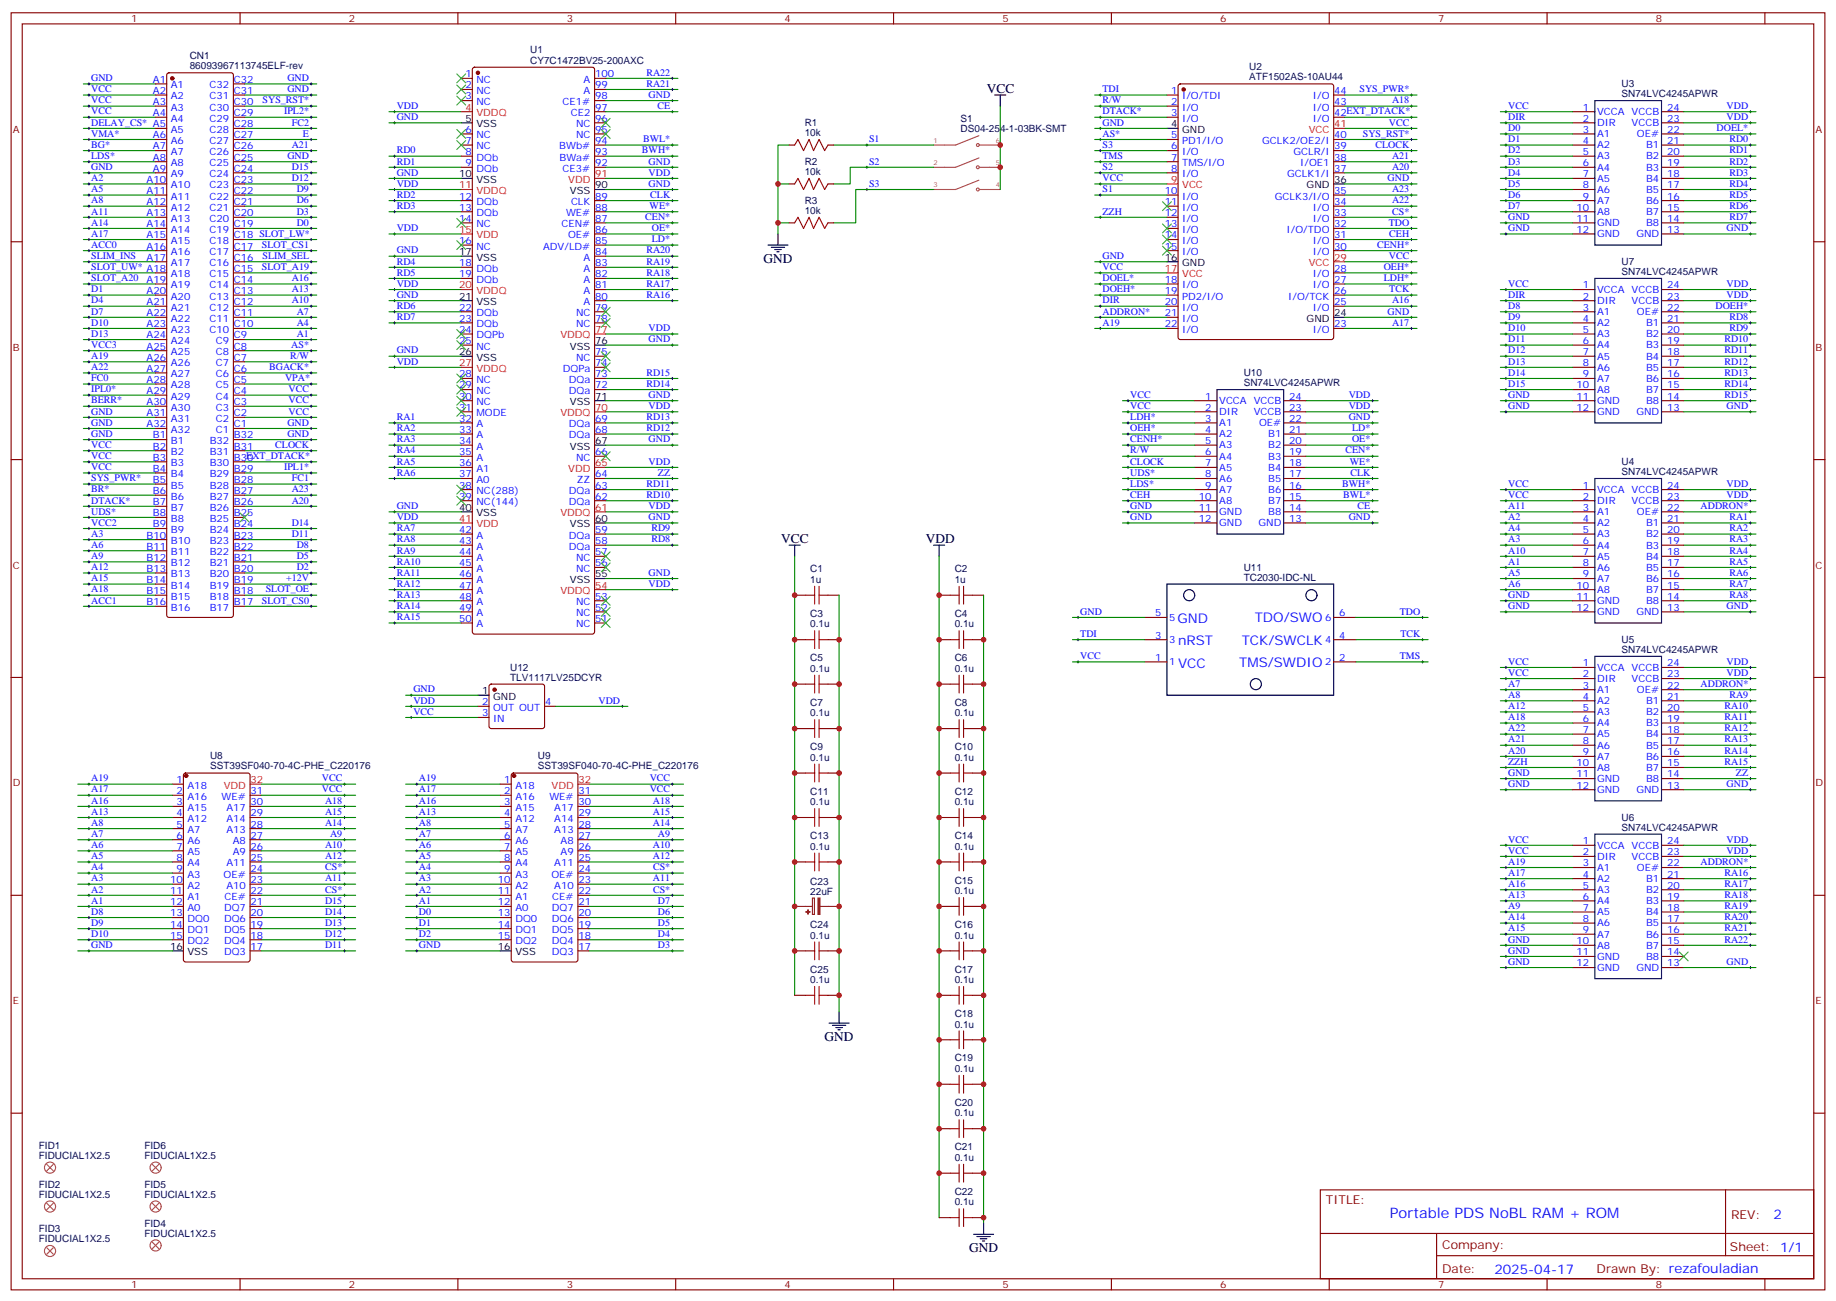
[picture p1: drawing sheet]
<svg xmlns="http://www.w3.org/2000/svg" width="583mm" height="413mm" viewBox="0 0 583 413" stroke-linecap="round" stroke-linejoin="round" font-family="sans-serif">
<defs><g id="words">
<text font-size="4.6" fill="#00f" x="441.2" y="386.7">Portable PDS NoBL RAM + ROM</text>
<g font-size="4.2">
<text x="313.3" y="29.5">VCC</text>
<text x="242.4" y="83.4">GND</text>
<text x="248" y="172.3">VCC</text>
<text x="293.9" y="172.3">VDD</text>
<text x="261.8" y="330.4">GND</text>
<text x="307.6" y="397.4">GND</text>
</g>
<g font-size="4.2" fill="#00f">
<text x="373.8" y="197.9">GND</text>
<text x="398.3" y="197.5">TDO/SWO</text>
<text x="374" y="204.8">nRST</text>
<text x="394.2" y="204.6">TCK/SWCLK</text>
<text x="374" y="212">VCC</text>
<text x="393.4" y="211.8">TMS/SWDIO</text>
<text x="562.9" y="386.9">2</text>
<text x="474.4" y="404.3">2025-04-17</text>
</g>
<g font-size="3.9" fill="#800">
<text x="420.9" y="382.2">TITLE:</text>
<text x="549.5" y="386.9">REV:</text>
<text x="457.8" y="396.4">Company:</text>
<text x="549.1" y="397.1">Sheet: 1/1</text>
<text x="457.8" y="404.1">Date:</text>
<text x="506.8" y="404.2">Drawn By: rezafouladian</text>
</g>
<g font-size="3.2" fill="#800">
<text x="41.6" y="7.1">1</text>
<text x="110.8" y="7.1">2</text>
<text x="179.9" y="7.1">3</text>
<text x="249.1" y="7.1">4</text>
<text x="318.2" y="7.1">5</text>
<text x="387.3" y="7.1">6</text>
<text x="456.5" y="7.1">7</text>
<text x="525.6" y="7.1">8</text>
<text x="4.1" y="42.2">A</text>
<text x="576.3" y="42.2">A</text>
<text x="4.1" y="111.3">B</text>
<text x="576.3" y="111.3">B</text>
<text x="4.1" y="180.4">C</text>
<text x="576.3" y="180.4">C</text>
<text x="4.1" y="249.6">D</text>
<text x="576.3" y="249.6">D</text>
<text x="4.1" y="318.7">E</text>
<text x="576.3" y="318.7">E</text>
<text x="41.6" y="408.9">1</text>
<text x="110.8" y="408.9">2</text>
<text x="179.9" y="408.9">3</text>
<text x="249.1" y="408.9">4</text>
<text x="318.2" y="408.9">5</text>
<text x="387.3" y="408.9">6</text>
<text x="456.5" y="408.9">7</text>
<text x="525.6" y="408.9">8</text>
</g>
<g font-size="3.2" fill="#000080">
<text x="168.3" y="17">U1</text>
<text x="60.2" y="22">86093967113745ELF-rev</text>
<text x="60.2" y="18.9">CN1</text>
<text x="168.3" y="20.2">CY7C1472BV25-200AXC</text>
<text x="396.5" y="22.2">U2</text>
<text x="396.5" y="25.4">ATF1502AS-10AU44</text>
<text x="514.7" y="27.6">U3</text>
<text x="514.7" y="30.8">SN74LVC4245APWR</text>
<text x="255.4" y="40.1">R1</text>
<text x="304.9" y="38.8">S1</text>
<text x="255.4" y="43.2">10k</text>
<text x="304.9" y="42">DS04-254-1-03BK-SMT</text>
<text x="255.4" y="52.4">R2</text>
<text x="255.4" y="55.6">10k</text>
<text x="255.4" y="64.8">R3</text>
<text x="255.4" y="67.9">10k</text>
<text x="514.7" y="87.2">SN74LVC4245APWR</text>
<text x="514.7" y="84.1">U7</text>
<text x="394.8" y="119.4">U10</text>
<text x="394.8" y="122.5">SN74LVC4245APWR</text>
<text x="514.7" y="147.6">U4</text>
<text x="514.7" y="150.7">SN74LVC4245APWR</text>
<text x="257.2" y="185">1u</text>
<text x="257.2" y="181.7">C1</text>
<text x="303" y="185">1u</text>
<text x="303" y="181.7">C2</text>
<text x="394.8" y="184.3">TC2030-IDC-NL</text>
<text x="394.8" y="181.1">U11</text>
<text x="257.2" y="195.8">C3</text>
<text x="303" y="195.8">C4</text>
<text x="257.2" y="199.1">0.1u</text>
<text x="303" y="199.1">0.1u</text>
<text x="257.2" y="209.9">C5</text>
<text x="303" y="209.9">C6</text>
<text x="514.7" y="207.2">SN74LVC4245APWR</text>
<text x="514.7" y="204">U5</text>
<text x="161.9" y="212.9">U12</text>
<text x="257.2" y="213.3">0.1u</text>
<text x="303" y="213.3">0.1u</text>
<text x="161.9" y="216.1">TLV1117LV25DCYR</text>
<text x="257.2" y="227.4">0.1u</text>
<text x="257.2" y="224">C7</text>
<text x="303" y="227.4">0.1u</text>
<text x="303" y="224">C8</text>
<text x="257.2" y="238.1">C9</text>
<text x="303" y="238.1">C10</text>
<text x="66.7" y="244.1">SST39SF040-70-4C-PHE_C220176</text>
<text x="66.7" y="240.9">U8</text>
<text x="170.8" y="244.1">SST39SF040-70-4C-PHE_C220176</text>
<text x="170.8" y="240.9">U9</text>
<text x="257.2" y="241.5">0.1u</text>
<text x="303" y="241.5">0.1u</text>
<text x="257.2" y="255.6">0.1u</text>
<text x="257.2" y="252.2">C11</text>
<text x="303" y="255.6">0.1u</text>
<text x="303" y="252.2">C12</text>
<text x="514.7" y="263.6">SN74LVC4245APWR</text>
<text x="514.7" y="260.5">U6</text>
<text x="257.2" y="269.7">0.1u</text>
<text x="257.2" y="266.3">C13</text>
<text x="303" y="269.7">0.1u</text>
<text x="303" y="266.3">C14</text>
<text x="257.2" y="280.8">C23</text>
<text x="303" y="280.5">C15</text>
<text x="257.2" y="284">22uF</text>
<text x="303" y="283.8">0.1u</text>
<text x="257.2" y="297.9">0.1u</text>
<text x="257.2" y="294.6">C24</text>
<text x="303" y="297.9">0.1u</text>
<text x="303" y="294.6">C16</text>
<text x="257.2" y="308.7">C25</text>
<text x="303" y="308.7">C17</text>
<text x="257.2" y="312">0.1u</text>
<text x="303" y="312">0.1u</text>
<text x="303" y="322.8">C18</text>
<text x="303" y="326.1">0.1u</text>
<text x="303" y="340.3">0.1u</text>
<text x="303" y="336.9">C19</text>
<text x="303" y="351">C20</text>
<text x="303" y="354.4">0.1u</text>
<text x="12.3" y="364.6">FID1</text>
<text x="45.8" y="364.6">FID6</text>
<text x="303" y="365.1">C21</text>
<text x="12.3" y="367.8">FIDUCIAL1X2.5</text>
<text x="45.8" y="367.8">FIDUCIAL1X2.5</text>
<text x="303" y="368.5">0.1u</text>
<text x="12.3" y="376.9">FID2</text>
<text x="45.8" y="376.9">FID5</text>
<text x="12.3" y="380.1">FIDUCIAL1X2.5</text>
<text x="45.8" y="380.1">FIDUCIAL1X2.5</text>
<text x="303" y="382.6">0.1u</text>
<text x="303" y="379.2">C22</text>
<text x="45.8" y="389.3">FID4</text>
<text x="12.3" y="394.2">FIDUCIAL1X2.5</text>
<text x="12.3" y="391.1">FID3</text>
<text x="45.8" y="392.5">FIDUCIAL1X2.5</text>
</g>
<g font-size="3.2" fill="#00f">
<text x="205.2" y="24">RA22</text>
<text x="28.9" y="29.3">VCC</text>
<text x="28.9" y="25.8">GND</text>
<text x="48.6" y="26.3">A1</text>
<text x="48.6" y="29.8">A2</text>
<text x="54.2" y="28">A1</text>
<text x="66.5" y="28">C32</text>
<text x="74.3" y="29.8">C31</text>
<text x="74.3" y="26.3">C32</text>
<text x="91.2" y="25.8">GND</text>
<text x="91.2" y="29.3">GND</text>
<text x="147.7" y="28">2</text>
<text x="147.7" y="24.5">1</text>
<text x="151.2" y="29.8">NC</text>
<text x="151.2" y="26.3">NC</text>
<text x="185.3" y="26.3">A</text>
<text x="185.3" y="29.8">A</text>
<text x="188.9" y="24.5">100</text>
<text x="188.9" y="28">99</text>
<text x="205.2" y="27.5">RA21</text>
<text x="350" y="29.3">TDI</text>
<text x="371.8" y="29.8">1</text>
<text x="423.5" y="29.8">44</text>
<text x="431.5" y="29.3">SYS_PWR*</text>
<text x="28.9" y="32.8">VCC</text>
<text x="48.6" y="33.3">A3</text>
<text x="54.2" y="31.6">A2</text>
<text x="54.2" y="35.1">A3</text>
<text x="66.5" y="35.1">C30</text>
<text x="66.5" y="31.6">C31</text>
<text x="74.3" y="33.3">C30</text>
<text x="83.3" y="32.8">SYS_RST*</text>
<text x="125.9" y="34.6">VDD</text>
<text x="147.7" y="31.6">3</text>
<text x="151.2" y="33.3">NC</text>
<text x="178.6" y="33.3">CE1#</text>
<text x="188.9" y="31.6">98</text>
<text x="188.9" y="35.1">97</text>
<text x="205.9" y="31">GND</text>
<text x="208.7" y="34.6">CE</text>
<text x="350" y="32.8">R/W</text>
<text x="371.8" y="33.3">2</text>
<text x="375.2" y="31.6">I/O/TDI</text>
<text x="375.2" y="35.1">I/O</text>
<text x="416.8" y="35.1">I/O</text>
<text x="416.8" y="31.6">I/O</text>
<text x="423.5" y="33.3">43</text>
<text x="441.9" y="32.8">A18</text>
<text x="478.7" y="34.6">VCC</text>
<text x="502.5" y="35.1">1</text>
<text x="529.2" y="35.1">24</text>
<text x="548.1" y="34.6">VDD</text>
<text x="28.9" y="36.3">VCC</text>
<text x="28.9" y="39.9">DELAY_CS* A5</text>
<text x="48.6" y="36.9">A4</text>
<text x="54.2" y="38.6">A4</text>
<text x="66.5" y="38.6">C29</text>
<text x="74.3" y="40.4">C28</text>
<text x="74.3" y="36.9">C29</text>
<text x="90.2" y="36.3">IPL2*</text>
<text x="92.6" y="39.9">FC2</text>
<text x="125.9" y="38.1">GND</text>
<text x="181.2" y="36.9">CE2</text>
<text x="182.8" y="40.4">NC</text>
<text x="188.9" y="38.6">96</text>
<text x="350" y="39.9">GND</text>
<text x="350" y="36.3">DTACK*</text>
<text x="371.8" y="36.9">3</text>
<text x="375.2" y="38.6">I/O</text>
<text x="416.8" y="38.6">I/O</text>
<text x="423.5" y="36.9">42EXT_DTACK*</text>
<text x="440.8" y="39.9">VCC</text>
<text x="478.7" y="41.6">D0</text>
<text x="478.7" y="38.1">DIR</text>
<text x="502.5" y="38.6">2</text>
<text x="506.9" y="36.5">VCCA VCCB</text>
<text x="506.9" y="40">DIR</text>
<text x="517.9" y="40">VCCB</text>
<text x="529.2" y="38.6">23</text>
<text x="544.9" y="41.6">DOEL*</text>
<text x="548.1" y="38.1">VDD</text>
<text x="28.9" y="43.4">VMA*</text>
<text x="28.9" y="46.9">BG*</text>
<text x="48.6" y="43.9">A6</text>
<text x="48.6" y="47.4">A7</text>
<text x="54.2" y="42.2">A5</text>
<text x="54.2" y="45.7">A6</text>
<text x="66.5" y="45.7">C27</text>
<text x="66.5" y="42.2">C28</text>
<text x="74.3" y="47.4">C26</text>
<text x="74.3" y="43.9">C27</text>
<text x="92.6" y="46.9">A21</text>
<text x="96.1" y="43.4">E</text>
<text x="147.7" y="45.7">7</text>
<text x="147.7" y="42.2">6</text>
<text x="151.2" y="47.4">NC</text>
<text x="151.2" y="43.9">NC</text>
<text x="177.5" y="47.4">BWb#</text>
<text x="182.8" y="43.9">NC</text>
<text x="188.9" y="42.2">95</text>
<text x="188.9" y="45.7">94</text>
<text x="204.1" y="45.2">BWL*</text>
<text x="275.9" y="45.2">S1</text>
<text x="350" y="43.4">AS*</text>
<text x="350" y="46.9">S3</text>
<text x="371.8" y="43.9">5</text>
<text x="371.8" y="47.4">6</text>
<text x="375.2" y="45.7">PD1/I/O</text>
<text x="400.6" y="45.7">GCLK2/OE2/I</text>
<text x="423.5" y="47.4">39</text>
<text x="423.5" y="43.9">40</text>
<text x="432.6" y="43.4">SYS_RST*</text>
<text x="436.6" y="46.9">CLOCK</text>
<text x="478.7" y="45.2">D1</text>
<text x="502.5" y="42.2">3</text>
<text x="502.5" y="45.7">4</text>
<text x="506.9" y="43.6">A1</text>
<text x="506.9" y="47.1">A2</text>
<text x="519.6" y="43.6">OE#</text>
<text x="522.5" y="47.1">B1</text>
<text x="529.2" y="45.7">21</text>
<text x="529.2" y="42.2">22</text>
<text x="549" y="45.2">RD0</text>
<text x="28.9" y="50.4">LDS*</text>
<text x="28.9" y="54">GND</text>
<text x="48.6" y="51">A8</text>
<text x="54.2" y="49.2">A7</text>
<text x="54.2" y="52.7">A8</text>
<text x="66.5" y="52.7">C25</text>
<text x="66.5" y="49.2">C26</text>
<text x="74.3" y="51">C25</text>
<text x="91.2" y="50.4">GND</text>
<text x="92.6" y="54">D15</text>
<text x="125.9" y="52.2">RD1</text>
<text x="125.9" y="48.7">RD0</text>
<text x="147.7" y="52.7">9</text>
<text x="147.7" y="49.2">8</text>
<text x="151.2" y="51">DQb</text>
<text x="177.6" y="51">BWa#</text>
<text x="188.9" y="49.2">93</text>
<text x="188.9" y="52.7">92</text>
<text x="203.8" y="48.7">BWH*</text>
<text x="205.9" y="52.2">GND</text>
<text x="275.9" y="52.2">S2</text>
<text x="350" y="50.4">TMS</text>
<text x="350" y="54">S2</text>
<text x="371.8" y="51">7</text>
<text x="375.2" y="49.2">I/O</text>
<text x="375.2" y="52.7">TMS/I/O</text>
<text x="410.6" y="49.2">GCLR/I</text>
<text x="412.7" y="52.7">I/OE1</text>
<text x="423.5" y="51">38</text>
<text x="441.9" y="50.4">A21</text>
<text x="441.9" y="54">A20</text>
<text x="478.7" y="48.7">D2</text>
<text x="478.7" y="52.2">D3</text>
<text x="502.5" y="49.2">5</text>
<text x="502.5" y="52.7">6</text>
<text x="506.9" y="50.6">A3</text>
<text x="522.5" y="50.6">B2</text>
<text x="529.2" y="52.7">19</text>
<text x="529.2" y="49.2">20</text>
<text x="549" y="52.2">RD2</text>
<text x="549" y="48.7">RD1</text>
<text x="28.9" y="57.5">A2</text>
<text x="46.5" y="58">A10</text>
<text x="48.6" y="54.5">A9</text>
<text x="54.2" y="56.3">A9</text>
<text x="54.2" y="59.8">A10</text>
<text x="66.5" y="59.8">C23</text>
<text x="66.5" y="56.3">C24</text>
<text x="74.3" y="58">C23</text>
<text x="74.3" y="54.5">C24</text>
<text x="92.6" y="57.5">D12</text>
<text x="125.9" y="59.3">VDD</text>
<text x="125.9" y="55.7">GND</text>
<text x="151.2" y="54.5">DQb</text>
<text x="178.6" y="54.5">CE3#</text>
<text x="205.9" y="55.7">VDD</text>
<text x="205.9" y="59.3">GND</text>
<text x="275.9" y="59.3">S3</text>
<text x="350" y="57.5">VCC</text>
<text x="371.8" y="54.5">8</text>
<text x="375.2" y="56.3">I/O</text>
<text x="408.6" y="56.3">GCLK1/I</text>
<text x="423.5" y="54.5">37</text>
<text x="440.5" y="57.5">GND</text>
<text x="478.7" y="55.7">D4</text>
<text x="478.7" y="59.3">D5</text>
<text x="502.5" y="56.3">7</text>
<text x="502.5" y="59.8">8</text>
<text x="506.9" y="54.2">A4</text>
<text x="506.9" y="57.7">A5</text>
<text x="522.5" y="57.7">B4</text>
<text x="522.5" y="54.2">B3</text>
<text x="529.2" y="59.8">17</text>
<text x="529.2" y="56.3">18</text>
<text x="549" y="59.3">RD4</text>
<text x="549" y="55.7">RD3</text>
<text x="28.9" y="61">A5</text>
<text x="28.9" y="64.6">A8</text>
<text x="46.5" y="61.6">A11</text>
<text x="46.5" y="65.1">A12</text>
<text x="54.2" y="63.3">A11</text>
<text x="66.5" y="63.3">C22</text>
<text x="74.3" y="65.1">C21</text>
<text x="74.3" y="61.6">C22</text>
<text x="94.2" y="61">D9</text>
<text x="94.2" y="64.6">D6</text>
<text x="125.9" y="62.8">RD2</text>
<text x="145.7" y="63.3">12</text>
<text x="151.2" y="65.1">DQb</text>
<text x="181.3" y="65.1">CLK</text>
<text x="188.9" y="63.3">89</text>
<text x="206.4" y="62.8">CLK</text>
<text x="350" y="61">S1</text>
<text x="369.7" y="61.6">10</text>
<text x="369.7" y="65.1">11</text>
<text x="375.2" y="63.3">I/O</text>
<text x="404.7" y="63.3">GCLK3/I/O</text>
<text x="423.5" y="65.1">34</text>
<text x="423.5" y="61.6">35</text>
<text x="441.9" y="61">A23</text>
<text x="441.9" y="64.6">A22</text>
<text x="478.7" y="62.8">D6</text>
<text x="502.5" y="63.3">9</text>
<text x="506.9" y="61.2">A6</text>
<text x="506.9" y="64.7">A7</text>
<text x="522.5" y="64.7">B6</text>
<text x="522.5" y="61.2">B5</text>
<text x="529.2" y="63.3">16</text>
<text x="549" y="62.8">RD5</text>
<text x="28.9" y="68.1">A11</text>
<text x="28.9" y="71.6">A14</text>
<text x="46.5" y="68.6">A13</text>
<text x="54.2" y="66.9">A12</text>
<text x="54.2" y="70.4">A13</text>
<text x="66.5" y="70.4">C20</text>
<text x="66.5" y="66.9">C21</text>
<text x="74.3" y="68.6">C20</text>
<text x="94.2" y="68.1">D3</text>
<text x="94.2" y="71.6">D0</text>
<text x="125.9" y="66.3">RD3</text>
<text x="145.7" y="70.4">14</text>
<text x="145.7" y="66.9">13</text>
<text x="151.2" y="68.6">DQb</text>
<text x="179.7" y="68.6">WE#</text>
<text x="188.9" y="66.9">88</text>
<text x="188.9" y="70.4">87</text>
<text x="204.8" y="69.8">CEN*</text>
<text x="206.2" y="66.3">WE*</text>
<text x="350" y="68.1">ZZH</text>
<text x="369.7" y="68.6">12</text>
<text x="375.2" y="66.9">I/O</text>
<text x="375.2" y="70.4">I/O</text>
<text x="416.8" y="70.4">I/O</text>
<text x="416.8" y="66.9">I/O</text>
<text x="423.5" y="68.6">33</text>
<text x="440.8" y="71.6">TDO</text>
<text x="441.9" y="68.1">CS*</text>
<text x="478.7" y="69.8">GND</text>
<text x="478.7" y="66.3">D7</text>
<text x="500.4" y="66.9">10</text>
<text x="500.4" y="70.4">11</text>
<text x="506.9" y="68.3">A8</text>
<text x="506.9" y="71.8">GND</text>
<text x="522.5" y="71.8">B8</text>
<text x="522.5" y="68.3">B7</text>
<text x="529.2" y="70.4">14</text>
<text x="529.2" y="66.9">15</text>
<text x="549" y="69.8">RD7</text>
<text x="549" y="66.3">RD6</text>
<text x="28.9" y="75.1">A17</text>
<text x="46.5" y="72.1">A14</text>
<text x="46.5" y="75.7">A15</text>
<text x="54.2" y="73.9">A14</text>
<text x="54.2" y="77.4">A15</text>
<text x="66.5" y="77.4">C18</text>
<text x="66.5" y="73.9">C19</text>
<text x="74.3" y="75.7">C18 SLOT_LW*</text>
<text x="74.3" y="72.1">C19</text>
<text x="125.9" y="73.4">VDD</text>
<text x="145.7" y="77.4">16</text>
<text x="151.2" y="72.1">NC</text>
<text x="178.2" y="72.1">CEN#</text>
<text x="180.3" y="75.7">OE#</text>
<text x="188.9" y="73.9">86</text>
<text x="188.9" y="77.4">85</text>
<text x="206.9" y="76.9">LD*</text>
<text x="206.9" y="73.4">OE*</text>
<text x="369.7" y="72.1">13</text>
<text x="369.7" y="75.7">14</text>
<text x="375.2" y="73.9">I/O</text>
<text x="375.2" y="77.4">I/O</text>
<text x="408.4" y="73.9">I/O/TDO</text>
<text x="416.8" y="77.4">I/O</text>
<text x="423.5" y="75.7">31</text>
<text x="423.5" y="72.1">32</text>
<text x="441" y="75.1">CEH</text>
<text x="478.7" y="73.4">GND</text>
<text x="500.4" y="73.9">12</text>
<text x="506.9" y="75.3">GND</text>
<text x="519.4" y="75.3">GND</text>
<text x="529.2" y="73.9">13</text>
<text x="548.1" y="73.4">GND</text>
<text x="28.9" y="78.7">ACC0</text>
<text x="28.9" y="82.2">SLIM_INS</text>
<text x="46.5" y="79.2">A16</text>
<text x="46.5" y="82.7">A17</text>
<text x="54.2" y="81">A16</text>
<text x="66.5" y="81">C17</text>
<text x="74.3" y="82.7">C16</text>
<text x="74.3" y="79.2">C17</text>
<text x="83.1" y="78.7">SLOT_CS1</text>
<text x="83.3" y="82.2">SLIM_SEL</text>
<text x="125.9" y="84">RD4</text>
<text x="125.9" y="80.4">GND</text>
<text x="151.2" y="79.2">NC</text>
<text x="172.4" y="79.2">ADV/LD#</text>
<text x="185.3" y="82.7">A</text>
<text x="188.9" y="81">84</text>
<text x="205.2" y="80.4">RA20</text>
<text x="205.2" y="84">RA19</text>
<text x="350" y="82.2">GND</text>
<text x="369.7" y="79.2">15</text>
<text x="375.2" y="81">I/O</text>
<text x="416.8" y="81">I/O</text>
<text x="423.5" y="79.2">30</text>
<text x="437.1" y="78.7">CENH*</text>
<text x="440.8" y="82.2">VCC</text>
<text x="28.9" y="85.7">SLOT_UW* A18</text>
<text x="28.9" y="89.3">SLOT_A20</text>
<text x="46.5" y="89.8">A19</text>
<text x="54.2" y="84.5">A17</text>
<text x="54.2" y="88">A18</text>
<text x="66.5" y="88">C15</text>
<text x="66.5" y="84.5">C16</text>
<text x="74.3" y="89.8">C14</text>
<text x="74.3" y="86.3">C15</text>
<text x="83.1" y="85.7">SLOT_A19</text>
<text x="92.6" y="89.3">A16</text>
<text x="125.9" y="87.5">RD5</text>
<text x="145.7" y="88">19</text>
<text x="145.7" y="84.5">18</text>
<text x="151.2" y="89.8">DQb</text>
<text x="151.2" y="86.3">DQb</text>
<text x="185.3" y="86.3">A</text>
<text x="185.3" y="89.8">A</text>
<text x="188.9" y="84.5">83</text>
<text x="188.9" y="88">82</text>
<text x="205.2" y="87.5">RA18</text>
<text x="350" y="85.7">VCC</text>
<text x="350" y="89.3">DOEL*</text>
<text x="369.7" y="89.8">18</text>
<text x="416.8" y="88">I/O</text>
<text x="423.5" y="89.8">27</text>
<text x="423.5" y="86.3">28</text>
<text x="439.2" y="85.7">OEH*</text>
<text x="439.2" y="89.3">LDH*</text>
<text x="28.9" y="92.8">D1</text>
<text x="46.5" y="93.3">A20</text>
<text x="54.2" y="91.5">A19</text>
<text x="54.2" y="95.1">A20</text>
<text x="66.5" y="95.1">C13</text>
<text x="66.5" y="91.5">C14</text>
<text x="74.3" y="93.3">C13</text>
<text x="92.6" y="92.8">A13</text>
<text x="125.9" y="91">VDD</text>
<text x="125.9" y="94.5">GND</text>
<text x="185.3" y="93.3">A</text>
<text x="188.9" y="91.5">81</text>
<text x="188.9" y="95.1">80</text>
<text x="205.2" y="91">RA17</text>
<text x="205.2" y="94.5">RA16</text>
<text x="350" y="92.8">DOEH*</text>
<text x="369.7" y="93.3">19</text>
<text x="375.2" y="91.5">I/O</text>
<text x="375.2" y="95.1">PD2/I/O</text>
<text x="408.9" y="95.1">I/O/TCK</text>
<text x="416.8" y="91.5">I/O</text>
<text x="423.5" y="93.3">26</text>
<text x="441" y="92.8">TCK</text>
<text x="478.7" y="91">VCC</text>
<text x="478.7" y="94.5">DIR</text>
<text x="502.5" y="91.5">1</text>
<text x="502.5" y="95.1">2</text>
<text x="506.9" y="93">VCCA VCCB</text>
<text x="529.2" y="95.1">23</text>
<text x="529.2" y="91.5">24</text>
<text x="548.1" y="91">VDD</text>
<text x="548.1" y="94.5">VDD</text>
<text x="28.9" y="96.3">D4</text>
<text x="28.9" y="99.8">D7</text>
<text x="46.5" y="96.8">A21</text>
<text x="46.5" y="100.4">A22</text>
<text x="54.2" y="98.6">A21</text>
<text x="66.5" y="98.6">C12</text>
<text x="74.3" y="100.4">C11</text>
<text x="74.3" y="96.8">C12</text>
<text x="92.6" y="96.3">A10</text>
<text x="94.2" y="99.8">A7</text>
<text x="125.9" y="101.6">RD7</text>
<text x="125.9" y="98.1">RD6</text>
<text x="145.7" y="98.6">22</text>
<text x="151.2" y="100.4">DQb</text>
<text x="182.8" y="100.4">NC</text>
<text x="185.3" y="96.8">A</text>
<text x="188.9" y="98.6">79</text>
<text x="350" y="99.8">ADDRON*</text>
<text x="350" y="96.3">DIR</text>
<text x="369.7" y="96.8">20</text>
<text x="369.7" y="100.4">21</text>
<text x="375.2" y="98.6">I/O</text>
<text x="416.8" y="98.6">I/O</text>
<text x="423.5" y="96.8">25</text>
<text x="440.5" y="99.8">GND</text>
<text x="441.9" y="96.3">A16</text>
<text x="478.7" y="98.1">D8</text>
<text x="478.7" y="101.6">D9</text>
<text x="502.5" y="98.6">3</text>
<text x="506.9" y="96.5">DIR</text>
<text x="506.9" y="100">A1</text>
<text x="517.9" y="96.5">VCCB</text>
<text x="519.6" y="100">OE#</text>
<text x="529.2" y="98.6">22</text>
<text x="544.5" y="98.1">DOEH*</text>
<text x="549" y="101.6">RD8</text>
<text x="28.9" y="103.4">D10</text>
<text x="28.9" y="106.9">D13</text>
<text x="46.5" y="103.9">A23</text>
<text x="46.5" y="107.4">A24</text>
<text x="54.2" y="102.1">A22</text>
<text x="54.2" y="105.7">A23</text>
<text x="66.5" y="105.7">C10</text>
<text x="66.5" y="102.1">C11</text>
<text x="74.3" y="107.4">C9</text>
<text x="74.3" y="103.9">C10</text>
<text x="94.2" y="103.4">A4</text>
<text x="94.2" y="106.9">A1</text>
<text x="145.7" y="105.7">24</text>
<text x="145.7" y="102.1">23</text>
<text x="151.2" y="107.4">DQPb</text>
<text x="151.2" y="103.9">DQb</text>
<text x="182.8" y="103.9">NC</text>
<text x="188.9" y="102.1">78</text>
<text x="205.9" y="105.1">VDD</text>
<text x="350" y="103.4">A19</text>
<text x="369.7" y="103.9">22</text>
<text x="375.2" y="102.1">I/O</text>
<text x="375.2" y="105.7">I/O</text>
<text x="416.8" y="105.7">I/O</text>
<text x="423.5" y="103.9">23</text>
<text x="441.9" y="103.4">A17</text>
<text x="478.7" y="105.1">D10</text>
<text x="502.5" y="102.1">4</text>
<text x="502.5" y="105.7">5</text>
<text x="506.9" y="103.5">A2</text>
<text x="506.9" y="107.1">A3</text>
<text x="522.5" y="107.1">B2</text>
<text x="522.5" y="103.5">B1</text>
<text x="529.2" y="105.7">20</text>
<text x="529.2" y="102.1">21</text>
<text x="549" y="105.1">RD9</text>
<text x="28.9" y="110.4">VCC3</text>
<text x="28.9" y="113.9">A19</text>
<text x="46.5" y="110.9">A25</text>
<text x="54.2" y="109.2">A24</text>
<text x="54.2" y="112.7">A25</text>
<text x="68.5" y="112.7">C8</text>
<text x="68.5" y="109.2">C9</text>
<text x="74.3" y="110.9">C8</text>
<text x="92.1" y="113.9">R/W</text>
<text x="92.5" y="110.4">AS*</text>
<text x="125.9" y="112.2">GND</text>
<text x="145.7" y="109.2">25</text>
<text x="151.2" y="110.9">NC</text>
<text x="188.9" y="112.7">75</text>
<text x="205.9" y="108.7">GND</text>
<text x="478.7" y="108.7">D11</text>
<text x="478.7" y="112.2">D12</text>
<text x="502.5" y="109.2">6</text>
<text x="502.5" y="112.7">7</text>
<text x="506.9" y="110.6">A4</text>
<text x="522.5" y="110.6">B3</text>
<text x="529.2" y="112.7">18</text>
<text x="529.2" y="109.2">19</text>
<text x="547.4" y="112.2">RD11</text>
<text x="547.4" y="108.7">RD10</text>
<text x="28.9" y="117.5">A22</text>
<text x="46.5" y="114.5">A26</text>
<text x="46.5" y="118">A27</text>
<text x="54.2" y="116.2">A26</text>
<text x="54.2" y="119.8">A27</text>
<text x="68.5" y="119.8">C6</text>
<text x="68.5" y="116.2">C7</text>
<text x="74.3" y="118">C6</text>
<text x="74.3" y="114.5">C7</text>
<text x="85.4" y="117.5">BGACK*</text>
<text x="125.9" y="115.7">VDD</text>
<text x="145.7" y="119.8">28</text>
<text x="178.7" y="118">DQPa</text>
<text x="182.8" y="114.5">NC</text>
<text x="188.9" y="116.2">74</text>
<text x="188.9" y="119.8">73</text>
<text x="205.2" y="119.2">RD15</text>
<text x="478.7" y="115.7">D13</text>
<text x="478.7" y="119.2">D14</text>
<text x="502.5" y="116.2">8</text>
<text x="502.5" y="119.8">9</text>
<text x="506.9" y="114.1">A5</text>
<text x="506.9" y="117.7">A6</text>
<text x="522.5" y="117.7">B5</text>
<text x="522.5" y="114.1">B4</text>
<text x="529.2" y="119.8">16</text>
<text x="529.2" y="116.2">17</text>
<text x="547.4" y="119.2">RD13</text>
<text x="547.4" y="115.7">RD12</text>
<text x="28.9" y="121">FC0</text>
<text x="28.9" y="124.5">IPL0*</text>
<text x="46.5" y="121.5">A28</text>
<text x="46.5" y="125.1">A29</text>
<text x="54.2" y="123.3">A28</text>
<text x="68.5" y="123.3">C5</text>
<text x="74.3" y="125.1">C4</text>
<text x="74.3" y="121.5">C5</text>
<text x="90.5" y="121">VPA*</text>
<text x="91.6" y="124.5">VCC</text>
<text x="145.7" y="123.3">29</text>
<text x="151.2" y="125.1">NC</text>
<text x="151.2" y="121.5">NC</text>
<text x="180.6" y="121.5">DQa</text>
<text x="180.6" y="125.1">DQa</text>
<text x="188.9" y="123.3">72</text>
<text x="205.2" y="122.8">RD14</text>
<text x="478.7" y="122.8">D15</text>
<text x="500.4" y="123.3">10</text>
<text x="506.9" y="121.2">A7</text>
<text x="506.9" y="124.7">A8</text>
<text x="522.5" y="124.7">B7</text>
<text x="522.5" y="121.2">B6</text>
<text x="529.2" y="123.3">15</text>
<text x="547.4" y="122.8">RD14</text>
<text x="28.9" y="128.1">BERR*</text>
<text x="28.9" y="131.6">GND</text>
<text x="46.5" y="128.6">A30</text>
<text x="54.2" y="126.8">A29</text>
<text x="54.2" y="130.4">A30</text>
<text x="68.5" y="130.4">C3</text>
<text x="68.5" y="126.8">C4</text>
<text x="74.3" y="128.6">C3</text>
<text x="91.6" y="128.1">VCC</text>
<text x="91.6" y="131.6">VCC</text>
<text x="145.7" y="130.4">31</text>
<text x="145.7" y="126.8">30</text>
<text x="151.2" y="128.6">NC</text>
<text x="205.9" y="129.8">VDD</text>
<text x="205.9" y="126.3">GND</text>
<text x="358.8" y="126.3">VCC</text>
<text x="358.8" y="129.8">VCC</text>
<text x="382.5" y="126.8">1</text>
<text x="382.5" y="130.4">2</text>
<text x="387" y="128.2">VCCA VCCB</text>
<text x="387" y="131.8">DIR</text>
<text x="398" y="131.8">VCCB</text>
<text x="409.2" y="130.4">23</text>
<text x="409.2" y="126.8">24</text>
<text x="428.1" y="129.8">VDD</text>
<text x="428.1" y="126.3">VDD</text>
<text x="478.7" y="126.3">GND</text>
<text x="478.7" y="129.8">GND</text>
<text x="500.4" y="126.8">11</text>
<text x="500.4" y="130.4">12</text>
<text x="506.9" y="128.2">GND</text>
<text x="506.9" y="131.8">GND</text>
<text x="519.4" y="131.8">GND</text>
<text x="522.5" y="128.2">B8</text>
<text x="529.2" y="130.4">13</text>
<text x="529.2" y="126.8">14</text>
<text x="547.4" y="126.3">RD15</text>
<text x="548.1" y="129.8">GND</text>
<text x="28.9" y="135.1">GND</text>
<text x="46.5" y="132.1">A31</text>
<text x="46.5" y="135.6">A32</text>
<text x="54.2" y="133.9">A31</text>
<text x="54.2" y="137.4">A32</text>
<text x="68.5" y="137.4">C1</text>
<text x="68.5" y="133.9">C2</text>
<text x="74.3" y="135.6">C1</text>
<text x="74.3" y="132.1">C2</text>
<text x="91.2" y="135.1">GND</text>
<text x="125.9" y="136.9">RA2</text>
<text x="125.9" y="133.3">RA1</text>
<text x="145.7" y="137.4">33</text>
<text x="145.7" y="133.9">32</text>
<text x="151.2" y="135.6">A</text>
<text x="151.2" y="132.1">MODE</text>
<text x="180.6" y="135.6">DQa</text>
<text x="188.9" y="133.9">69</text>
<text x="188.9" y="137.4">68</text>
<text x="205.2" y="133.3">RD13</text>
<text x="205.2" y="136.9">RD12</text>
<text x="358.8" y="136.9">OEH*</text>
<text x="358.8" y="133.3">LDH*</text>
<text x="382.5" y="133.9">3</text>
<text x="382.5" y="137.4">4</text>
<text x="387" y="135.3">A1</text>
<text x="399.7" y="135.3">OE#</text>
<text x="409.2" y="137.4">21</text>
<text x="409.2" y="133.9">22</text>
<text x="428.1" y="133.3">GND</text>
<text x="429.2" y="136.9">LD*</text>
<text x="28.9" y="138.6">GND</text>
<text x="28.9" y="142.2">VCC</text>
<text x="48.5" y="139.2">B1</text>
<text x="48.5" y="142.7">B2</text>
<text x="54.2" y="140.9">B1</text>
<text x="66.6" y="140.9">B32</text>
<text x="74.3" y="142.7">B31</text>
<text x="74.3" y="139.2">B32</text>
<text x="87.4" y="142.2">CLOCK</text>
<text x="91.2" y="138.6">GND</text>
<text x="125.9" y="143.9">RA4</text>
<text x="125.9" y="140.4">RA3</text>
<text x="145.7" y="140.9">34</text>
<text x="151.2" y="142.7">A</text>
<text x="151.2" y="139.2">A</text>
<text x="180.6" y="139.2">DQa</text>
<text x="205.9" y="140.4">GND</text>
<text x="358.8" y="143.9">R/W</text>
<text x="358.8" y="140.4">CENH*</text>
<text x="382.5" y="140.9">5</text>
<text x="387" y="138.8">A2</text>
<text x="387" y="142.3">A3</text>
<text x="402.6" y="142.3">B2</text>
<text x="402.6" y="138.8">B1</text>
<text x="409.2" y="140.9">20</text>
<text x="427.1" y="143.9">CEN*</text>
<text x="429.2" y="140.4">OE*</text>
<text x="28.9" y="145.7">VCC</text>
<text x="28.9" y="149.2">VCC</text>
<text x="48.5" y="146.2">B3</text>
<text x="48.5" y="149.8">B4</text>
<text x="54.2" y="144.5">B2</text>
<text x="54.2" y="148">B3</text>
<text x="66.6" y="148">B30</text>
<text x="66.6" y="144.5">B31</text>
<text x="74.3" y="149.8">B29</text>
<text x="74.3" y="146.2">B30</text>
<text x="78.2" y="145.7">EXT_DTACK*</text>
<text x="90.2" y="149.2">IPL1*</text>
<text x="125.9" y="147.5">RA5</text>
<text x="145.7" y="148">36</text>
<text x="145.7" y="144.5">35</text>
<text x="151.2" y="149.8">A1</text>
<text x="151.2" y="146.2">A</text>
<text x="182.8" y="146.2">NC</text>
<text x="188.9" y="144.5">66</text>
<text x="205.9" y="147.5">VDD</text>
<text x="358.8" y="147.5">CLOCK</text>
<text x="382.5" y="144.5">6</text>
<text x="382.5" y="148">7</text>
<text x="387" y="145.9">A4</text>
<text x="387" y="149.4">A5</text>
<text x="402.6" y="149.4">B4</text>
<text x="402.6" y="145.9">B3</text>
<text x="409.2" y="148">18</text>
<text x="409.2" y="144.5">19</text>
<text x="428.5" y="147.5">WE*</text>
<text x="28.9" y="152.8">SYS_PWR*</text>
<text x="48.5" y="153.3">B5</text>
<text x="54.2" y="151.5">B4</text>
<text x="54.2" y="155">B5</text>
<text x="66.6" y="155">B28</text>
<text x="66.6" y="151.5">B29</text>
<text x="74.3" y="153.3">B28</text>
<text x="92.6" y="152.8">FC1</text>
<text x="125.9" y="151">RA6</text>
<text x="145.7" y="155">38</text>
<text x="145.7" y="151.5">37</text>
<text x="151.2" y="153.3">A0</text>
<text x="183.1" y="153.3">ZZ</text>
<text x="188.9" y="151.5">64</text>
<text x="188.9" y="155">63</text>
<text x="205.2" y="154.5">RD11</text>
<text x="208.9" y="151">ZZ</text>
<text x="358.8" y="154.5">LDS*</text>
<text x="358.8" y="151">UDS*</text>
<text x="382.5" y="151.5">8</text>
<text x="382.5" y="155">9</text>
<text x="387" y="152.9">A6</text>
<text x="402.6" y="152.9">B5</text>
<text x="409.2" y="155">16</text>
<text x="409.2" y="151.5">17</text>
<text x="426" y="154.5">BWH*</text>
<text x="428.7" y="151">CLK</text>
<text x="478.7" y="154.5">VCC</text>
<text x="502.5" y="155">1</text>
<text x="529.2" y="155">24</text>
<text x="548.1" y="154.5">VDD</text>
<text x="28.9" y="156.3">BR*</text>
<text x="28.9" y="159.8">DTACK*</text>
<text x="48.5" y="156.8">B6</text>
<text x="48.5" y="160.3">B7</text>
<text x="54.2" y="158.6">B6</text>
<text x="66.6" y="158.6">B27</text>
<text x="74.3" y="160.3">B26</text>
<text x="74.3" y="156.8">B27</text>
<text x="92.6" y="156.3">A23</text>
<text x="92.6" y="159.8">A20</text>
<text x="125.9" y="161.6">GND</text>
<text x="145.7" y="158.6">39</text>
<text x="151.2" y="160.3">NC(144)</text>
<text x="151.2" y="156.8">NC(288)</text>
<text x="180.6" y="156.8">DQa</text>
<text x="180.6" y="160.3">DQa</text>
<text x="188.9" y="158.6">62</text>
<text x="205.2" y="158">RD10</text>
<text x="205.9" y="161.6">VDD</text>
<text x="358.8" y="161.6">GND</text>
<text x="358.8" y="158">CEH</text>
<text x="380.5" y="158.6">10</text>
<text x="387" y="156.5">A7</text>
<text x="387" y="160">A8</text>
<text x="402.6" y="160">B7</text>
<text x="402.6" y="156.5">B6</text>
<text x="409.2" y="158.6">15</text>
<text x="426.4" y="158">BWL*</text>
<text x="430.9" y="161.6">CE</text>
<text x="478.7" y="161.6">A11</text>
<text x="478.7" y="158">VCC</text>
<text x="502.5" y="158.6">2</text>
<text x="506.9" y="156.5">VCCA VCCB</text>
<text x="506.9" y="160">DIR</text>
<text x="517.9" y="160">VCCB</text>
<text x="529.2" y="158.6">23</text>
<text x="539.8" y="161.6">ADDRON*</text>
<text x="548.1" y="158">VDD</text>
<text x="28.9" y="163.3">UDS*</text>
<text x="28.9" y="166.9">VCC2</text>
<text x="48.5" y="163.9">B8</text>
<text x="48.5" y="167.4">B9</text>
<text x="54.2" y="162.1">B7</text>
<text x="54.2" y="165.6">B8</text>
<text x="66.6" y="165.6">B25</text>
<text x="66.6" y="162.1">B26</text>
<text x="74.3" y="167.4">B24</text>
<text x="74.3" y="163.9">B25</text>
<text x="92.6" y="166.9">D14</text>
<text x="125.9" y="165.1">VDD</text>
<text x="205.9" y="165.1">GND</text>
<text x="358.8" y="165.1">GND</text>
<text x="380.5" y="162.1">11</text>
<text x="380.5" y="165.6">12</text>
<text x="387" y="163.5">GND</text>
<text x="387" y="167">GND</text>
<text x="399.5" y="167">GND</text>
<text x="402.6" y="163.5">B8</text>
<text x="409.2" y="165.6">13</text>
<text x="409.2" y="162.1">14</text>
<text x="428.1" y="165.1">GND</text>
<text x="478.7" y="165.1">A2</text>
<text x="502.5" y="162.1">3</text>
<text x="502.5" y="165.6">4</text>
<text x="506.9" y="163.5">A1</text>
<text x="506.9" y="167">A2</text>
<text x="519.6" y="163.5">OE#</text>
<text x="522.5" y="167">B1</text>
<text x="529.2" y="165.6">21</text>
<text x="529.2" y="162.1">22</text>
<text x="549" y="165.1">RA1</text>
<text x="28.9" y="170.4">A3</text>
<text x="28.9" y="173.9">A6</text>
<text x="46.5" y="170.9">B10</text>
<text x="54.2" y="169.2">B9</text>
<text x="54.2" y="172.7">B10</text>
<text x="66.6" y="172.7">B23</text>
<text x="66.6" y="169.2">B24</text>
<text x="74.3" y="170.9">B23</text>
<text x="92.6" y="170.4">D11</text>
<text x="94.2" y="173.9">D8</text>
<text x="125.9" y="172.2">RA8</text>
<text x="125.9" y="168.6">RA7</text>
<text x="145.7" y="172.7">43</text>
<text x="145.7" y="169.2">42</text>
<text x="151.2" y="170.9">A</text>
<text x="180.6" y="170.9">DQa</text>
<text x="188.9" y="169.2">59</text>
<text x="188.9" y="172.7">58</text>
<text x="206.8" y="168.6">RD9</text>
<text x="206.8" y="172.2">RD8</text>
<text x="478.7" y="168.6">A4</text>
<text x="478.7" y="172.2">A3</text>
<text x="502.5" y="169.2">5</text>
<text x="502.5" y="172.7">6</text>
<text x="506.9" y="170.6">A3</text>
<text x="522.5" y="170.6">B2</text>
<text x="529.2" y="172.7">19</text>
<text x="529.2" y="169.2">20</text>
<text x="549" y="172.2">RA3</text>
<text x="549" y="168.6">RA2</text>
<text x="28.9" y="177.4">A9</text>
<text x="46.5" y="174.4">B11</text>
<text x="46.5" y="178">B12</text>
<text x="54.2" y="176.2">B11</text>
<text x="54.2" y="179.7">B12</text>
<text x="66.6" y="179.7">B21</text>
<text x="66.6" y="176.2">B22</text>
<text x="74.3" y="178">B21</text>
<text x="74.3" y="174.4">B22</text>
<text x="94.2" y="177.4">D5</text>
<text x="125.9" y="179.2">RA10</text>
<text x="125.9" y="175.7">RA9</text>
<text x="145.7" y="179.7">45</text>
<text x="145.7" y="176.2">44</text>
<text x="151.2" y="178">A</text>
<text x="151.2" y="174.4">A</text>
<text x="180.6" y="174.4">DQa</text>
<text x="182.8" y="178">NC</text>
<text x="188.9" y="176.2">57</text>
<text x="188.9" y="179.7">56</text>
<text x="478.7" y="175.7">A10</text>
<text x="478.7" y="179.2">A1</text>
<text x="502.5" y="176.2">7</text>
<text x="502.5" y="179.7">8</text>
<text x="506.9" y="174.1">A4</text>
<text x="506.9" y="177.6">A5</text>
<text x="522.5" y="177.6">B4</text>
<text x="522.5" y="174.1">B3</text>
<text x="529.2" y="179.7">17</text>
<text x="529.2" y="176.2">18</text>
<text x="549" y="179.2">RA5</text>
<text x="549" y="175.7">RA4</text>
<text x="28.9" y="181">A12</text>
<text x="28.9" y="184.5">A15</text>
<text x="46.5" y="181.5">B13</text>
<text x="46.5" y="185">B14</text>
<text x="54.2" y="183.3">B13</text>
<text x="66.6" y="183.3">B20</text>
<text x="74.3" y="185">B19</text>
<text x="74.3" y="181.5">B20</text>
<text x="90.8" y="184.5">+12V</text>
<text x="94.2" y="181">D2</text>
<text x="125.9" y="182.7">RA11</text>
<text x="145.7" y="183.3">46</text>
<text x="151.2" y="185">A</text>
<text x="151.2" y="181.5">A</text>
<text x="182.8" y="181.5">NC</text>
<text x="205.9" y="182.7">GND</text>
<text x="478.7" y="182.7">A5</text>
<text x="502.5" y="183.3">9</text>
<text x="506.9" y="181.2">A6</text>
<text x="506.9" y="184.7">A7</text>
<text x="522.5" y="184.7">B6</text>
<text x="522.5" y="181.2">B5</text>
<text x="529.2" y="183.3">16</text>
<text x="549" y="182.7">RA6</text>
<text x="28.9" y="188">A18</text>
<text x="28.9" y="191.6">ACC1</text>
<text x="46.5" y="188.6">B15</text>
<text x="54.2" y="186.8">B14</text>
<text x="54.2" y="190.3">B15</text>
<text x="66.6" y="190.3">B18</text>
<text x="66.6" y="186.8">B19</text>
<text x="74.3" y="188.6">B18</text>
<text x="83.1" y="191.6">SLOT_CS0</text>
<text x="84.4" y="188">SLOT_OE</text>
<text x="125.9" y="189.8">RA13</text>
<text x="125.9" y="186.3">RA12</text>
<text x="145.7" y="190.3">48</text>
<text x="145.7" y="186.8">47</text>
<text x="151.2" y="188.6">A</text>
<text x="188.9" y="190.3">53</text>
<text x="205.9" y="186.3">VDD</text>
<text x="478.7" y="189.8">GND</text>
<text x="478.7" y="186.3">A6</text>
<text x="500.4" y="186.8">10</text>
<text x="500.4" y="190.3">11</text>
<text x="506.9" y="188.2">A8</text>
<text x="506.9" y="191.7">GND</text>
<text x="522.5" y="191.7">B8</text>
<text x="522.5" y="188.2">B7</text>
<text x="529.2" y="190.3">14</text>
<text x="529.2" y="186.8">15</text>
<text x="549" y="189.8">RA8</text>
<text x="549" y="186.3">RA7</text>
<text x="46.5" y="192.1">B16</text>
<text x="54.2" y="193.9">B16</text>
<text x="66.6" y="193.9">B17</text>
<text x="74.3" y="192.1">B17</text>
<text x="125.9" y="196.8">RA15</text>
<text x="125.9" y="193.3">RA14</text>
<text x="145.7" y="197.4">50</text>
<text x="145.7" y="193.9">49</text>
<text x="151.2" y="195.6">A</text>
<text x="151.2" y="192.1">A</text>
<text x="182.8" y="192.1">NC</text>
<text x="182.8" y="195.6">NC</text>
<text x="188.9" y="193.9">52</text>
<text x="188.9" y="197.4">51</text>
<text x="342.9" y="195.1">GND</text>
<text x="366.6" y="195.6">5</text>
<text x="371.1" y="197">5</text>
<text x="420.6" y="197">6</text>
<text x="425.1" y="195.6">6</text>
<text x="444.3" y="195.1">TDO</text>
<text x="478.7" y="193.3">GND</text>
<text x="500.4" y="193.9">12</text>
<text x="506.9" y="195.3">GND</text>
<text x="519.4" y="195.3">GND</text>
<text x="529.2" y="193.9">13</text>
<text x="548.1" y="193.3">GND</text>
<text x="151.2" y="199.1">A</text>
<text x="182.8" y="199.1">NC</text>
<text x="342.9" y="202.1">TDI</text>
<text x="366.6" y="202.7">3</text>
<text x="425.1" y="202.7">4</text>
<text x="444.5" y="202.1">TCK</text>
<text x="342.9" y="209.2">VCC</text>
<text x="366.6" y="209.7">1</text>
<text x="371.1" y="204.1">3</text>
<text x="420.6" y="204.1">4</text>
<text x="425.1" y="209.7">2</text>
<text x="444.3" y="209.2">TMS</text>
<text x="371.1" y="211.1">1</text>
<text x="420.6" y="211.1">2</text>
<text x="478.7" y="211">VCC</text>
<text x="478.7" y="214.5">VCC</text>
<text x="502.5" y="211.5">1</text>
<text x="502.5" y="215">2</text>
<text x="506.9" y="212.9">VCCA VCCB</text>
<text x="529.2" y="215">23</text>
<text x="529.2" y="211.5">24</text>
<text x="548.1" y="214.5">VDD</text>
<text x="548.1" y="211">VDD</text>
<text x="131.2" y="219.8">GND</text>
<text x="478.7" y="218">A7</text>
<text x="478.7" y="221.5">A8</text>
<text x="502.5" y="218.5">3</text>
<text x="506.9" y="216.4">DIR</text>
<text x="506.9" y="220">A1</text>
<text x="517.9" y="216.4">VCCB</text>
<text x="519.6" y="220">OE#</text>
<text x="529.2" y="218.5">22</text>
<text x="539.8" y="218">ADDRON*</text>
<text x="549" y="221.5">RA9</text>
<text x="131.2" y="223.3">VDD</text>
<text x="131.2" y="226.8">VCC</text>
<text x="153" y="223.8">2</text>
<text x="153" y="227.4">3</text>
<text x="156.5" y="225.6">OUT OUT</text>
<text x="173" y="223.8">4</text>
<text x="190" y="223.3">VDD</text>
<text x="478.7" y="225.1">A12</text>
<text x="502.5" y="222.1">4</text>
<text x="502.5" y="225.6">5</text>
<text x="506.9" y="223.5">A2</text>
<text x="506.9" y="227">A3</text>
<text x="522.5" y="227">B2</text>
<text x="522.5" y="223.5">B1</text>
<text x="529.2" y="225.6">20</text>
<text x="529.2" y="222.1">21</text>
<text x="547.4" y="225.1">RA10</text>
<text x="156.5" y="229.1">IN</text>
<text x="478.7" y="228.6">A18</text>
<text x="478.7" y="232.1">A22</text>
<text x="502.5" y="229.1">6</text>
<text x="502.5" y="232.7">7</text>
<text x="506.9" y="230.5">A4</text>
<text x="522.5" y="230.5">B3</text>
<text x="529.2" y="232.7">18</text>
<text x="529.2" y="229.1">19</text>
<text x="547.4" y="232.1">RA12</text>
<text x="547.4" y="228.6">RA11</text>
<text x="478.7" y="239.2">A20</text>
<text x="478.7" y="235.7">A21</text>
<text x="502.5" y="236.2">8</text>
<text x="502.5" y="239.7">9</text>
<text x="506.9" y="234.1">A5</text>
<text x="506.9" y="237.6">A6</text>
<text x="522.5" y="237.6">B5</text>
<text x="522.5" y="234.1">B4</text>
<text x="529.2" y="239.7">16</text>
<text x="529.2" y="236.2">17</text>
<text x="547.4" y="239.2">RA14</text>
<text x="547.4" y="235.7">RA13</text>
<text x="478.7" y="242.7">ZZH</text>
<text x="500.4" y="243.2">10</text>
<text x="506.9" y="241.1">A7</text>
<text x="506.9" y="244.7">A8</text>
<text x="522.5" y="244.7">B7</text>
<text x="522.5" y="241.1">B6</text>
<text x="529.2" y="243.2">15</text>
<text x="547.4" y="242.7">RA15</text>
<text x="28.9" y="248">A19</text>
<text x="28.9" y="251.5">A17</text>
<text x="56" y="248.5">1</text>
<text x="59.5" y="250.3">A18</text>
<text x="102.2" y="248">VCC</text>
<text x="102.2" y="251.5">VCC</text>
<text x="133" y="251.5">A17</text>
<text x="133" y="248">A19</text>
<text x="160.1" y="248.5">1</text>
<text x="163.6" y="250.3">A18</text>
<text x="206.2" y="251.5">VCC</text>
<text x="206.2" y="248">VCC</text>
<text x="478.7" y="249.8">GND</text>
<text x="478.7" y="246.2">GND</text>
<text x="500.4" y="246.8">11</text>
<text x="500.4" y="250.3">12</text>
<text x="506.9" y="248.2">GND</text>
<text x="506.9" y="251.7">GND</text>
<text x="519.4" y="251.7">GND</text>
<text x="522.5" y="248.2">B8</text>
<text x="529.2" y="250.3">13</text>
<text x="529.2" y="246.8">14</text>
<text x="548.1" y="249.8">GND</text>
<text x="551" y="246.2">ZZ</text>
<text x="28.9" y="255.1">A16</text>
<text x="56" y="252.1">2</text>
<text x="56" y="255.6">3</text>
<text x="59.5" y="253.8">A16</text>
<text x="59.5" y="257.4">A15</text>
<text x="70.3" y="253.8">WE#</text>
<text x="71.9" y="257.4">A17</text>
<text x="79.6" y="255.6">30</text>
<text x="79.6" y="252.1">31</text>
<text x="103.2" y="255.1">A18</text>
<text x="133" y="255.1">A16</text>
<text x="160.1" y="252.1">2</text>
<text x="160.1" y="255.6">3</text>
<text x="163.6" y="253.8">A16</text>
<text x="163.6" y="257.4">A15</text>
<text x="174.4" y="253.8">WE#</text>
<text x="175.9" y="257.4">A17</text>
<text x="183.6" y="255.6">30</text>
<text x="183.6" y="252.1">31</text>
<text x="207.3" y="255.1">A18</text>
<text x="28.9" y="258.6">A13</text>
<text x="28.9" y="262.1">A8</text>
<text x="56" y="259.1">4</text>
<text x="56" y="262.6">5</text>
<text x="59.5" y="260.9">A12</text>
<text x="71.9" y="260.9">A14</text>
<text x="79.6" y="262.6">28</text>
<text x="79.6" y="259.1">29</text>
<text x="103.2" y="258.6">A15</text>
<text x="103.2" y="262.1">A14</text>
<text x="133" y="262.1">A8</text>
<text x="133" y="258.6">A13</text>
<text x="160.1" y="259.1">4</text>
<text x="160.1" y="262.6">5</text>
<text x="163.6" y="260.9">A12</text>
<text x="175.9" y="260.9">A14</text>
<text x="183.6" y="262.6">28</text>
<text x="183.6" y="259.1">29</text>
<text x="207.3" y="262.1">A14</text>
<text x="207.3" y="258.6">A15</text>
<text x="28.9" y="265.6">A7</text>
<text x="28.9" y="269.2">A6</text>
<text x="56" y="266.2">6</text>
<text x="56" y="269.7">7</text>
<text x="59.5" y="264.4">A7</text>
<text x="59.5" y="267.9">A6</text>
<text x="71.9" y="264.4">A13</text>
<text x="73.9" y="267.9">A8</text>
<text x="79.6" y="269.7">26</text>
<text x="79.6" y="266.2">27</text>
<text x="103.2" y="269.2">A10</text>
<text x="104.8" y="265.6">A9</text>
<text x="133" y="269.2">A6</text>
<text x="133" y="265.6">A7</text>
<text x="160.1" y="266.2">6</text>
<text x="160.1" y="269.7">7</text>
<text x="163.6" y="264.4">A7</text>
<text x="163.6" y="267.9">A6</text>
<text x="175.9" y="264.4">A13</text>
<text x="178" y="267.9">A8</text>
<text x="183.6" y="269.7">26</text>
<text x="183.6" y="266.2">27</text>
<text x="207.3" y="269.2">A10</text>
<text x="208.9" y="265.6">A9</text>
<text x="478.7" y="267.4">VCC</text>
<text x="502.5" y="267.9">1</text>
<text x="506.9" y="269.3">VCCA VCCB</text>
<text x="529.2" y="267.9">24</text>
<text x="548.1" y="267.4">VDD</text>
<text x="28.9" y="272.7">A5</text>
<text x="56" y="273.2">8</text>
<text x="59.5" y="271.5">A5</text>
<text x="59.5" y="275">A4</text>
<text x="71.9" y="275">A11</text>
<text x="73.9" y="271.5">A9</text>
<text x="79.6" y="273.2">25</text>
<text x="103.2" y="272.7">A12</text>
<text x="133" y="272.7">A5</text>
<text x="160.1" y="273.2">8</text>
<text x="163.6" y="271.5">A5</text>
<text x="163.6" y="275">A4</text>
<text x="175.9" y="275">A11</text>
<text x="178" y="271.5">A9</text>
<text x="183.6" y="273.2">25</text>
<text x="207.3" y="272.7">A12</text>
<text x="478.7" y="274.5">A19</text>
<text x="478.7" y="270.9">VCC</text>
<text x="502.5" y="271.5">2</text>
<text x="502.5" y="275">3</text>
<text x="506.9" y="272.9">DIR</text>
<text x="517.9" y="272.9">VCCB</text>
<text x="529.2" y="275">22</text>
<text x="529.2" y="271.5">23</text>
<text x="539.8" y="274.5">ADDRON*</text>
<text x="548.1" y="270.9">VDD</text>
<text x="28.9" y="276.2">A4</text>
<text x="28.9" y="279.8">A3</text>
<text x="54" y="280.3">10</text>
<text x="56" y="276.8">9</text>
<text x="59.5" y="278.5">A3</text>
<text x="71" y="278.5">OE#</text>
<text x="79.6" y="280.3">23</text>
<text x="79.6" y="276.8">24</text>
<text x="103.2" y="279.8">A11</text>
<text x="103.2" y="276.2">CS*</text>
<text x="133" y="279.8">A3</text>
<text x="133" y="276.2">A4</text>
<text x="158.1" y="280.3">10</text>
<text x="160.1" y="276.8">9</text>
<text x="163.6" y="278.5">A3</text>
<text x="175" y="278.5">OE#</text>
<text x="183.6" y="280.3">23</text>
<text x="183.6" y="276.8">24</text>
<text x="207.3" y="279.8">A11</text>
<text x="207.3" y="276.2">CS*</text>
<text x="478.7" y="281.5">A16</text>
<text x="478.7" y="278">A17</text>
<text x="502.5" y="278.5">4</text>
<text x="506.9" y="276.4">A1</text>
<text x="506.9" y="279.9">A2</text>
<text x="519.6" y="276.4">OE#</text>
<text x="522.5" y="279.9">B1</text>
<text x="529.2" y="278.5">21</text>
<text x="547.4" y="281.5">RA17</text>
<text x="547.4" y="278">RA16</text>
<text x="28.9" y="283.3">A2</text>
<text x="28.9" y="286.8">A1</text>
<text x="54" y="283.8">11</text>
<text x="54" y="287.3">12</text>
<text x="59.5" y="282">A2</text>
<text x="59.5" y="285.6">A1</text>
<text x="71.3" y="285.6">CE#</text>
<text x="71.9" y="282">A10</text>
<text x="79.6" y="287.3">21</text>
<text x="79.6" y="283.8">22</text>
<text x="103.2" y="286.8">D15</text>
<text x="103.2" y="283.3">CS*</text>
<text x="133" y="286.8">A1</text>
<text x="133" y="283.3">A2</text>
<text x="158.1" y="283.8">11</text>
<text x="158.1" y="287.3">12</text>
<text x="163.6" y="282">A2</text>
<text x="163.6" y="285.6">A1</text>
<text x="175.3" y="285.6">CE#</text>
<text x="175.9" y="282">A10</text>
<text x="183.6" y="287.3">21</text>
<text x="183.6" y="283.8">22</text>
<text x="207.3" y="283.3">CS*</text>
<text x="208.9" y="286.8">D7</text>
<text x="478.7" y="285">A13</text>
<text x="502.5" y="282">5</text>
<text x="502.5" y="285.6">6</text>
<text x="506.9" y="283.5">A3</text>
<text x="506.9" y="287">A4</text>
<text x="522.5" y="287">B3</text>
<text x="522.5" y="283.5">B2</text>
<text x="529.2" y="285.6">19</text>
<text x="529.2" y="282">20</text>
<text x="547.4" y="285">RA18</text>
<text x="28.9" y="290.3">D8</text>
<text x="28.9" y="293.9">D9</text>
<text x="54" y="290.9">13</text>
<text x="59.5" y="289.1">A0</text>
<text x="59.5" y="292.6">DQ0</text>
<text x="71.1" y="292.6">DQ6</text>
<text x="71.1" y="289.1">DQ7</text>
<text x="79.6" y="290.9">20</text>
<text x="103.2" y="293.9">D13</text>
<text x="103.2" y="290.3">D14</text>
<text x="133" y="293.9">D1</text>
<text x="133" y="290.3">D0</text>
<text x="158.1" y="290.9">13</text>
<text x="163.6" y="289.1">A0</text>
<text x="163.6" y="292.6">DQ0</text>
<text x="175.2" y="292.6">DQ6</text>
<text x="175.2" y="289.1">DQ7</text>
<text x="183.6" y="290.9">20</text>
<text x="208.9" y="293.9">D5</text>
<text x="208.9" y="290.3">D6</text>
<text x="478.7" y="292.1">A14</text>
<text x="478.7" y="288.6">A9</text>
<text x="502.5" y="289.1">7</text>
<text x="502.5" y="292.6">8</text>
<text x="506.9" y="290.5">A5</text>
<text x="522.5" y="290.5">B4</text>
<text x="529.2" y="292.6">17</text>
<text x="529.2" y="289.1">18</text>
<text x="547.4" y="292.1">RA20</text>
<text x="547.4" y="288.6">RA19</text>
<text x="28.9" y="297.4">D10</text>
<text x="54" y="294.4">14</text>
<text x="54" y="297.9">15</text>
<text x="59.5" y="296.2">DQ1</text>
<text x="59.5" y="299.7">DQ2</text>
<text x="71.1" y="299.7">DQ4</text>
<text x="71.1" y="296.2">DQ5</text>
<text x="79.6" y="297.9">18</text>
<text x="79.6" y="294.4">19</text>
<text x="103.2" y="297.4">D12</text>
<text x="133" y="297.4">D2</text>
<text x="158.1" y="294.4">14</text>
<text x="158.1" y="297.9">15</text>
<text x="163.6" y="296.2">DQ1</text>
<text x="163.6" y="299.7">DQ2</text>
<text x="175.2" y="299.7">DQ4</text>
<text x="175.2" y="296.2">DQ5</text>
<text x="183.6" y="297.9">18</text>
<text x="183.6" y="294.4">19</text>
<text x="208.9" y="297.4">D4</text>
<text x="478.7" y="295.6">A15</text>
<text x="478.7" y="299.2">GND</text>
<text x="500.4" y="299.7">10</text>
<text x="502.5" y="296.2">9</text>
<text x="506.9" y="294">A6</text>
<text x="506.9" y="297.6">A7</text>
<text x="522.5" y="297.6">B6</text>
<text x="522.5" y="294">B5</text>
<text x="529.2" y="299.7">15</text>
<text x="529.2" y="296.2">16</text>
<text x="547.4" y="299.2">RA22</text>
<text x="547.4" y="295.6">RA21</text>
<text x="28.9" y="300.9">GND</text>
<text x="71.1" y="303.2">DQ3</text>
<text x="79.6" y="301.4">17</text>
<text x="103.2" y="300.9">D11</text>
<text x="133" y="300.9">GND</text>
<text x="175.2" y="303.2">DQ3</text>
<text x="183.6" y="301.4">17</text>
<text x="208.9" y="300.9">D3</text>
<text x="478.7" y="302.7">GND</text>
<text x="500.4" y="303.2">11</text>
<text x="506.9" y="301.1">A8</text>
<text x="506.9" y="304.6">GND</text>
<text x="522.5" y="304.6">B8</text>
<text x="522.5" y="301.1">B7</text>
<text x="529.2" y="303.2">14</text>
<text x="478.7" y="306.2">GND</text>
<text x="500.4" y="306.7">12</text>
<text x="506.9" y="308.2">GND</text>
<text x="519.4" y="308.2">GND</text>
<text x="529.2" y="306.7">13</text>
<text x="548.1" y="306.2">GND</text>
</g>
<g font-size="3.2" fill="#f00">
<text x="147.7" y="35.1">4</text>
<text x="151.2" y="36.9">VDDQ</text>
<text x="423.5" y="40.4">41</text>
<text x="415.4" y="42.2">VCC</text>
<text x="145.7" y="59.8">11</text>
<text x="180.4" y="58">VDD</text>
<text x="188.9" y="56.3">91</text>
<text x="371.8" y="58">9</text>
<text x="375.2" y="59.8">VCC</text>
<text x="151.2" y="61.6">VDDQ</text>
<text x="145.7" y="73.9">15</text>
<text x="151.2" y="75.7">VDD</text>
<text x="423.5" y="82.7">29</text>
<text x="369.7" y="86.3">17</text>
<text x="375.2" y="88">VCC</text>
<text x="415.4" y="84.5">VCC</text>
<text x="145.7" y="91.5">20</text>
<text x="151.2" y="93.3">VDDQ</text>
<text x="177.9" y="107.4">VDDQ</text>
<text x="188.9" y="105.7">77</text>
<text x="145.7" y="116.2">27</text>
<text x="151.2" y="118">VDDQ</text>
<text x="188.9" y="130.4">70</text>
<text x="177.9" y="132.1">VDDQ</text>
<text x="180.4" y="149.8">VDD</text>
<text x="188.9" y="148">65</text>
<text x="145.7" y="165.6">41</text>
<text x="151.2" y="167.4">VDD</text>
<text x="177.9" y="163.9">VDDQ</text>
<text x="188.9" y="162.1">61</text>
<text x="177.9" y="188.6">VDDQ</text>
<text x="188.9" y="186.8">54</text>
<text x="71" y="250.3">VDD</text>
<text x="79.6" y="248.5">32</text>
<text x="175.1" y="250.3">VDD</text>
<text x="183.6" y="248.5">32</text>
</g>
<g font-size="3.2">
<text x="147.7" y="38.6">5</text>
<text x="151.2" y="40.4">VSS</text>
<text x="371.8" y="40.4">4</text>
<text x="375.2" y="42.2">GND</text>
<text x="145.7" y="56.3">10</text>
<text x="151.2" y="58">VSS</text>
<text x="188.9" y="59.8">90</text>
<text x="414.7" y="59.8">GND</text>
<text x="423.5" y="58">36</text>
<text x="180.9" y="61.6">VSS</text>
<text x="145.7" y="81">17</text>
<text x="151.2" y="82.7">VSS</text>
<text x="369.7" y="82.7">16</text>
<text x="375.2" y="84.5">GND</text>
<text x="145.7" y="95.1">21</text>
<text x="151.2" y="96.8">VSS</text>
<text x="423.5" y="100.4">24</text>
<text x="414.7" y="102.1">GND</text>
<text x="145.7" y="112.7">26</text>
<text x="180.9" y="110.9">VSS</text>
<text x="188.9" y="109.2">76</text>
<text x="151.2" y="114.5">VSS</text>
<text x="180.9" y="128.6">VSS</text>
<text x="188.9" y="126.8">71</text>
<text x="180.9" y="142.7">VSS</text>
<text x="188.9" y="140.9">67</text>
<text x="145.7" y="162.1">40</text>
<text x="151.2" y="163.9">VSS</text>
<text x="180.9" y="167.4">VSS</text>
<text x="188.9" y="165.6">60</text>
<text x="180.9" y="185">VSS</text>
<text x="188.9" y="183.3">55</text>
<text x="153" y="220.3">1</text>
<text x="156.5" y="222.1">GND</text>
<text x="54" y="301.4">16</text>
<text x="59.5" y="303.2">VSS</text>
<text x="158.1" y="301.4">16</text>
<text x="163.6" y="303.2">VSS</text>
</g>
<g font-size="2.1" fill="#a54b4b">
<text x="296.3" y="45.3">1</text>
<text x="316.1" y="45.3">6</text>
<text x="296.3" y="52.4">2</text>
<text x="316.1" y="52.4">5</text>
<text x="296.3" y="59.5">3</text>
<text x="316.1" y="59.5">4</text>
</g>
</g></defs>
<g fill="none" stroke="#870000" stroke-width=".35">
<path d="M3.5 4.1h575.8v405.3h-575.8zM7.1 7.6h568.6v398.3h-568.6zM76.2 4.1v3.5M145.3 4.1v3.5M214.5 4.1v3.5M283.6 4.1v3.5M352.8 4.1v3.5M421.9 4.1v3.5M491.1 4.1v3.5M560.2 4.1v3.5M49.4 26.6h3.5M49.4 30.2h3.5"/>
<path d="M49.4 33.7h3.5M49.4 37.2h3.5M53.2 23.3l.4-.2h19.8l.5 .2 .2 .5v171.5l-.3 .5-.4 .2h-19.8l-.5-.3-.2-.4v-171.5zM74.1 26.6h3.5M74.1 30.2h3.5M74.1 33.7h3.5M74.1 37.2h3.5M146.4 24.9h3.5M146.4 28.4h3.5M146.4 31.9h3.5M150.2 21.5l.4-.2h37.4l.7 .5v178.8l-.2 .5-.5 .2h-37.4l-.5-.3-.2-.4v-178.6zM188.7 24.9h3.6"/>
<path d="M188.7 28.4h3.6M188.7 31.9h3.6M188.7 35.5h3.6M188.7 39h3.6M370.4 30.2h3.5M370.4 33.7h3.5M370.4 37.2h3.5M374.2 26.8l.4-.2h48l.7 .5v80l-.4 .6-48.3 .1-.6-.5-.1-80zM423.3 30.2h3.6M423.3 33.7h3.6M423.3 37.2h3.6M499.2 35.5h7"/>
<path d="M499.2 39h7M527.4 35.5h7.1M527.4 39h7.1M49.4 40.7h3.5M49.4 44.3h3.5M49.4 47.8h3.5M49.4 51.3h3.5M49.4 54.9h3.5M49.4 58.4h3.5M74.1 40.7h3.5M74.1 44.3h3.5M74.1 47.8h3.5"/>
<path d="M74.1 51.3h3.5M74.1 54.9h3.5M74.1 58.4h3.5M146.4 42.5h3.5M146.4 46h3.5M146.4 49.6h3.5M146.4 53.1h3.5M188.7 42.5h3.6M188.7 46h3.6M188.7 49.6h3.6M188.7 53.1h3.6M250.5 58.4h1.7"/>
<path d="M250.5 46h1.7M262.8 58.4h1.8M262.8 46h1.8M370.4 44.3h3.5M370.4 47.8h3.5M370.4 51.3h3.5M370.4 54.9h3.5M423.3 44.3h3.6M423.3 47.8h3.6M423.3 51.3h3.6M423.3 54.9h3.6M499.2 42.5h7"/>
<path d="M499.2 46h7M499.2 49.6h7M499.2 53.1h7M499.2 56.6h7M527.4 42.5h7.1M527.4 46h7.1M527.4 49.6h7.1M527.4 53.1h7.1M527.4 56.6h7.1M3.5 76.7h3.6M49.4 61.9h3.5M49.4 65.4h3.5"/>
<path d="M49.4 69h3.5M49.4 72.5h3.5M49.4 76h3.5M49.4 79.6h3.5M74.1 61.9h3.5M74.1 65.4h3.5M74.1 69h3.5M74.1 72.5h3.5M74.1 76h3.5M74.1 79.6h3.5M146.4 63.7h3.5M146.4 67.2h3.5"/>
<path d="M146.4 70.7h3.5M146.4 77.8h3.5M188.7 63.7h3.6M188.7 67.2h3.6M188.7 70.7h3.6M188.7 74.3h3.6M188.7 77.8h3.6M250.5 70.7h1.7M262.8 70.7h1.8M370.4 61.9h3.5M370.4 65.4h3.5M370.4 69h3.5"/>
<path d="M370.4 72.5h3.5M370.4 76h3.5M370.4 79.6h3.5M423.3 61.9h3.6M423.3 65.4h3.6M423.3 69h3.6M423.3 72.5h3.6M423.3 76h3.6M423.3 79.6h3.6M499.2 63.7h7M499.2 67.2h7M499.2 70.7h7"/>
<path d="M499.2 74.3h7M499.2 60.1h7M527.4 63.7h7.1M527.4 67.2h7.1M527.4 70.7h7.1M527.4 74.3h7.1M527.4 60.1h7.1M575.7 76.7h3.6M49.4 83.1h3.5M49.4 86.6h3.5M49.4 90.1h3.5M49.4 93.7h3.5"/>
<path d="M49.4 97.2h3.5M74.1 83.1h3.5M74.1 86.6h3.5M74.1 90.1h3.5M74.1 93.7h3.5M74.1 97.2h3.5M146.4 84.8h3.5M146.4 88.4h3.5M146.4 99h3.5M188.7 81.3h3.6M188.7 84.8h3.6M188.7 88.4h3.6"/>
<path d="M188.7 91.9h3.6M188.7 95.4h3.6M188.7 99h3.6M370.4 90.1h3.5M370.4 93.7h3.5M370.4 97.2h3.5M423.3 86.6h3.6M423.3 90.1h3.6M423.3 93.7h3.6M423.3 97.2h3.6M499.2 91.9h7M499.2 95.4h7"/>
<path d="M499.2 99h7M527.4 91.9h7.1M527.4 95.4h7.1M527.4 99h7.1M49.4 100.7h3.5M49.4 104.2h3.5M49.4 107.8h3.5M49.4 111.3h3.5M49.4 114.8h3.5M49.4 118.4h3.5M74.1 100.7h3.5M74.1 104.2h3.5"/>
<path d="M74.1 107.8h3.5M74.1 111.3h3.5M74.1 114.8h3.5M74.1 118.4h3.5M146.4 102.5h3.5M146.4 109.5h3.5M146.4 106h3.5M188.7 102.5h3.6M188.7 113.1h3.6M188.7 116.6h3.6M370.4 100.7h3.5M370.4 104.2h3.5"/>
<path d="M423.3 104.2h3.6M499.2 102.5h7M499.2 113.1h7M499.2 116.6h7M499.2 109.5h7M499.2 106h7M527.4 102.5h7.1M527.4 113.1h7.1M527.4 116.6h7.1M527.4 109.5h7.1M527.4 106h7.1M49.4 121.9h3.5"/>
<path d="M49.4 125.4h3.5M49.4 128.9h3.5M49.4 132.5h3.5M49.4 136h3.5M49.4 139.5h3.5M74.1 121.9h3.5M74.1 125.4h3.5M74.1 128.9h3.5M74.1 132.5h3.5M74.1 136h3.5M74.1 139.5h3.5M146.4 120.1h3.5"/>
<path d="M146.4 123.6h3.5M146.4 134.2h3.5M146.4 137.8h3.5M146.4 130.7h3.5M146.4 127.2h3.5M188.7 120.1h3.6M188.7 123.6h3.6M188.7 134.2h3.6M188.7 137.8h3.6M379.2 134.2h7.1M379.2 137.8h7.1M379.2 130.7h7.1"/>
<path d="M379.2 127.2h7.1M407.5 134.2h7M407.5 137.8h7M407.5 130.7h7M407.5 127.2h7M499.2 120.1h7M499.2 123.6h7M499.2 130.7h7M499.2 127.2h7M527.4 120.1h7.1M527.4 123.6h7.1M527.4 130.7h7.1"/>
<path d="M527.4 127.2h7.1M3.5 145.9h3.6M49.4 143.1h3.5M49.4 146.6h3.5M49.4 150.1h3.5M49.4 153.6h3.5M49.4 157.2h3.5M74.1 143.1h3.5M74.1 146.6h3.5M74.1 150.1h3.5M74.1 153.6h3.5M74.1 157.2h3.5"/>
<path d="M146.4 144.8h3.5M146.4 151.9h3.5M146.4 155.4h3.5M146.4 158.9h3.5M146.4 148.3h3.5M146.4 141.3h3.5M188.7 144.8h3.6M188.7 151.9h3.6M188.7 155.4h3.6M188.7 158.9h3.6M379.2 144.8h7.1M379.2 151.9h7.1"/>
<path d="M379.2 155.4h7.1M379.2 158.9h7.1M379.2 148.3h7.1M379.2 141.3h7.1M407.5 144.8h7M407.5 151.9h7M407.5 155.4h7M407.5 158.9h7M407.5 148.3h7M407.5 141.3h7M499.2 155.4h7M499.2 158.9h7"/>
<path d="M527.4 155.4h7.1M527.4 158.9h7.1M575.7 145.9h3.6M49.4 160.7h3.5M49.4 164.2h3.5M49.4 167.7h3.5M49.4 171.3h3.5M49.4 174.8h3.5M49.4 178.3h3.5M74.1 160.7h3.5M74.1 164.2h3.5M74.1 167.7h3.5"/>
<path d="M74.1 171.3h3.5M74.1 174.8h3.5M74.1 178.3h3.5M146.4 169.5h3.5M146.4 173h3.5M146.4 176.6h3.5M188.7 169.5h3.6M188.7 173h3.6M188.7 176.6h3.6M379.2 162.5h7.1M379.2 166h7.1M407.5 162.5h7"/>
<path d="M407.5 166h7M499.2 169.5h7M499.2 173h7M499.2 176.6h7M499.2 162.5h7M499.2 166h7M527.4 169.5h7.1M527.4 173h7.1M527.4 176.6h7.1M527.4 162.5h7.1M527.4 166h7.1M49.4 181.9h3.5"/>
<path d="M49.4 185.4h3.5M49.4 188.9h3.5M49.4 192.4h3.5M74.1 181.9h3.5M74.1 185.4h3.5M74.1 188.9h3.5M74.1 192.4h3.5M146.4 180.1h3.5M146.4 190.7h3.5M146.4 194.2h3.5M146.4 197.7h3.5M146.4 187.1h3.5"/>
<path d="M146.4 183.6h3.5M188.7 180.1h3.6M188.7 190.7h3.6M188.7 194.2h3.6M188.7 197.7h3.6M252.2 188.9h3.6M262.8 188.9h3.5M298.1 188.9h3.5M308.7 188.9h3.5M363.4 196h7M423.3 196h7.1M499.2 180.1h7"/>
<path d="M499.2 190.7h7M499.2 194.2h7M499.2 187.1h7M499.2 183.6h7M527.4 180.1h7.1M527.4 190.7h7.1M527.4 194.2h7.1M527.4 187.1h7.1M527.4 183.6h7.1M3.5 215h3.6M155.5 217.3l.4-.2h16.3l.5 .2 .2 .5v12.7l-.3 .5-.4 .2h-16.3l-.5-.2-.2-.5v-12.7zM252.2 203h3.6"/>
<path d="M252.2 217.1h3.6M262.8 203h3.5M262.8 217.1h3.5M298.1 203h3.5M298.1 217.1h3.5M308.7 203h3.5M308.7 217.1h3.5M363.4 210.1h7M363.4 203h7M423.3 210.1h7.1M423.3 203h7.1M499.2 211.8h7"/>
<path d="M499.2 215.4h7M499.2 218.9h7M527.4 211.8h7.1M527.4 215.4h7.1M527.4 218.9h7.1M575.7 215h3.6M151.7 224.2h3.5M151.7 227.7h3.5M172.9 224.2h3.5M252.2 231.2h3.6M262.8 231.2h3.5M298.1 231.2h3.5"/>
<path d="M308.7 231.2h3.5M499.2 222.4h7M499.2 226h7M499.2 229.5h7M499.2 233h7M499.2 236.5h7M527.4 222.4h7.1M527.4 226h7.1M527.4 229.5h7.1M527.4 233h7.1M527.4 236.5h7.1M54.7 248.9h3.5"/>
<path d="M54.7 252.4h3.5M54.7 255.9h3.5M54.7 259.5h3.5M58.4 245.6l.5-.2h19.8l.6 .4 .1 58.8-.5 .7h-20l-.6-.4-.1-58.8zM79.4 252.4h3.5M79.4 255.9h3.5M79.4 259.5h3.5M158.7 248.9h3.6M158.7 252.4h3.6M158.7 255.9h3.6M158.7 259.5h3.6M162.5 245.6l.5-.2h19.7l.7 .4v58.8l-.4 .7h-20l-.7-.4v-58.8z"/>
<path d="M183.4 252.4h3.6M183.4 255.9h3.6M183.4 259.5h3.6M252.2 259.5h3.6M252.2 245.4h3.6M262.8 259.5h3.5M262.8 245.4h3.5M298.1 259.5h3.5M298.1 245.4h3.5M308.7 259.5h3.5M308.7 245.4h3.5M499.2 240.1h7"/>
<path d="M499.2 243.6h7M499.2 247.1h7M499.2 250.6h7M527.4 240.1h7.1M527.4 243.6h7.1M527.4 247.1h7.1M527.4 250.6h7.1M54.7 263h3.5M54.7 266.5h3.5M54.7 270.1h3.5M54.7 273.6h3.5M54.7 277.1h3.5"/>
<path d="M79.4 263h3.5M79.4 266.5h3.5M79.4 270.1h3.5M79.4 273.6h3.5M79.4 277.1h3.5M158.7 263h3.6M158.7 266.5h3.6M158.7 270.1h3.6M158.7 273.6h3.6M158.7 277.1h3.6M183.4 263h3.6M183.4 266.5h3.6"/>
<path d="M183.4 270.1h3.6M183.4 273.6h3.6M183.4 277.1h3.6M252.2 273.6h3.6M262.8 273.6h3.5M298.1 273.6h3.5M308.7 273.6h3.5M499.2 268.3h7M499.2 271.8h7M499.2 275.3h7M499.2 278.9h7M527.4 268.3h7.1"/>
<path d="M527.4 271.8h7.1M527.4 275.3h7.1M527.4 278.9h7.1M3.5 284.2h3.6M54.7 284.2h3.5M54.7 280.6h3.5M54.7 287.7h3.5M54.7 291.2h3.5M54.7 294.7h3.5M54.7 298.3h3.5M79.4 284.2h3.5M79.4 280.6h3.5"/>
<path d="M79.4 287.7h3.5M79.4 291.2h3.5M79.4 294.7h3.5M79.4 298.3h3.5M158.7 284.2h3.6M158.7 280.6h3.6M158.7 287.7h3.6M158.7 291.2h3.6M158.7 294.7h3.6M158.7 298.3h3.6M183.4 284.2h3.6M183.4 280.6h3.6"/>
<path d="M183.4 287.7h3.6M183.4 291.2h3.6M183.4 294.7h3.6M183.4 298.3h3.6M298.1 287.7h3.5M308.7 287.7h3.5M499.2 282.4h7M499.2 285.9h7M499.2 289.5h7M499.2 293h7M499.2 296.5h7M527.4 282.4h7.1"/>
<path d="M527.4 285.9h7.1M527.4 289.5h7.1M527.4 293h7.1M527.4 296.5h7.1M575.7 284.2h3.6M79.4 301.8h3.5M183.4 301.8h3.6M252.2 301.8h3.6M252.2 315.9h3.6M262.8 301.8h3.5M262.8 315.9h3.5M298.1 301.8h3.5"/>
<path d="M298.1 315.9h3.5M308.7 301.8h3.5M308.7 315.9h3.5M499.2 300h7M499.2 303.6h7M499.2 307.1h7M527.4 300h7.1M527.4 303.6h7.1M527.4 307.1h7.1M298.1 330h3.5M308.7 330h3.5M3.5 353.3h3.6"/>
<path d="M298.1 344.1h3.5M298.1 358.2h3.5M308.7 344.1h3.5M308.7 358.2h3.5M575.7 353.3h3.6M298.1 372.4h3.5M308.7 372.4h3.5M419.1 377.6h156.6v28.3h-156.6zM547.7 377.7v20.9M298.1 386.5h3.5M308.7 386.5h3.5M419.1 391.5h156.5"/>
<path d="M456 398.6h119.6M456 391.5v14.1M76.2 405.9v3.5M145.3 405.9v3.5M214.5 405.9v3.5M283.6 405.9v3.5M352.8 405.9v3.5M421.9 405.9v3.5M491.1 405.9v3.5M560.2 405.9v3.5"/>
</g>
<g fill="none" stroke="#008700" stroke-width=".35">
<path d="M26.5 26.6h22.9M26.5 30.2h22.9M26.5 37.2h22.9M26.5 33.7h22.9M77.6 26.6h22.9M77.6 30.2h22.9M77.6 37.2h22.9M77.6 33.7h22.9M123.5 35.5h22.9M123.5 39h22.9M192.3 24.9h22.9M192.3 28.4h22.9"/>
<path d="M192.3 35.5h22.9M192.3 31.9h22.9M317.5 33.7v26.4M347.5 30.2h22.9M347.5 37.2h22.9M347.5 33.7h22.9M426.9 30.2h22.9M426.9 37.2h22.9M426.9 33.7h22.9M476.2 35.5h23M476.2 39h23M534.5 35.5h22.9"/>
<path d="M534.5 39h22.9M26.5 51.3h22.9M26.5 47.8h22.9M26.5 40.7h22.9M26.5 44.3h22.9M26.5 54.9h22.9M26.5 58.4h22.9M77.6 51.3h22.9M77.6 47.8h22.9M77.6 40.7h22.9M77.6 44.3h22.9M77.6 54.9h22.9"/>
<path d="M77.6 58.4h22.9M123.5 53.1h22.9M123.5 49.6h22.9M123.5 56.6h22.9M192.3 53.1h22.9M192.3 49.6h22.9M192.3 56.6h22.9M192.3 46h22.9M250.5 58.4h-3.6v12.3M250.5 46h-3.6v12.4M264.6 46h31.7M296.3 53.1h-26.4v5.3h-5.3"/>
<path d="M347.5 51.3h22.9M347.5 47.8h22.9M347.5 40.7h22.9M347.5 44.3h22.9M347.5 54.9h22.9M347.5 58.4h22.9M426.9 51.3h22.9M426.9 47.8h22.9M426.9 40.7h22.9M426.9 44.3h22.9M426.9 54.9h22.9M426.9 58.4h22.9"/>
<path d="M476.2 53.1h23M476.2 49.6h23M476.2 56.6h23M476.2 46h23M476.2 42.5h23M534.5 53.1h22.9M534.5 49.6h22.9M534.5 56.6h22.9M534.5 46h22.9M534.5 42.5h22.9M26.5 65.4h22.9M26.5 61.9h22.9"/>
<path d="M26.5 76h22.9M26.5 79.6h22.9M26.5 72.5h22.9M26.5 69h22.9M77.6 65.4h22.9M77.6 61.9h22.9M77.6 76h22.9M77.6 79.6h22.9M77.6 72.5h22.9M77.6 69h22.9M123.5 67.2h22.9M123.5 63.7h22.9"/>
<path d="M123.5 74.3h22.9M123.5 60.1h22.9M192.3 67.2h22.9M192.3 63.7h22.9M192.3 74.3h22.9M192.3 60.1h22.9M192.3 70.7h22.9M192.3 77.8h22.9M250.5 70.7h-3.6v3.6M296.3 60.1h-24.7v10.6h-7M347.5 61.9h22.9M347.5 69h22.9"/>
<path d="M426.9 65.4h22.9M426.9 61.9h22.9M426.9 76h22.9M426.9 79.6h22.9M426.9 72.5h22.9M426.9 69h22.9M476.2 67.2h23M476.2 63.7h23M476.2 74.3h23M476.2 60.1h23M476.2 70.7h23M534.5 67.2h22.9"/>
<path d="M534.5 63.7h22.9M534.5 74.3h22.9M534.5 60.1h22.9M534.5 70.7h22.9M26.5 97.2h22.9M26.5 86.6h22.9M26.5 83.1h22.9M26.5 90.1h22.9M26.5 93.7h22.9M77.6 97.2h22.9M77.6 86.6h22.9M77.6 83.1h22.9"/>
<path d="M77.6 90.1h22.9M77.6 93.7h22.9M123.5 81.3h22.9M123.5 84.8h22.9M123.5 88.4h22.9M123.5 91.9h22.9M123.5 95.4h22.9M123.5 99h22.9M192.3 81.3h22.9M192.3 84.8h22.9M192.3 88.4h22.9M192.3 91.9h22.9"/>
<path d="M192.3 95.4h22.9M347.5 97.2h22.9M347.5 86.6h22.9M347.5 83.1h22.9M347.5 90.1h22.9M347.5 93.7h22.9M426.9 97.2h22.9M426.9 86.6h22.9M426.9 83.1h22.9M426.9 90.1h22.9M426.9 93.7h22.9M476.2 91.9h23"/>
<path d="M476.2 95.4h23M476.2 99h23M534.5 91.9h22.9M534.5 95.4h22.9M534.5 99h22.9M26.5 100.7h22.9M26.5 104.2h22.9M26.5 107.8h22.9M26.5 118.4h22.9M26.5 114.8h22.9M26.5 111.3h22.9M77.6 100.7h22.9"/>
<path d="M77.6 104.2h22.9M77.6 107.8h22.9M77.6 118.4h22.9M77.6 114.8h22.9M77.6 111.3h22.9M123.5 102.5h22.9M123.5 116.6h22.9M123.5 113.1h22.9M192.3 106h22.9M192.3 109.5h22.9M347.5 100.7h22.9M347.5 104.2h22.9"/>
<path d="M426.9 100.7h22.9M426.9 104.2h22.9M476.2 102.5h23M476.2 116.6h23M476.2 106h23M476.2 113.1h23M476.2 109.5h23M534.5 102.5h22.9M534.5 116.6h22.9M534.5 106h22.9M534.5 113.1h22.9M534.5 109.5h22.9"/>
<path d="M26.5 139.5h22.9M26.5 128.9h22.9M26.5 125.4h22.9M26.5 132.5h22.9M26.5 136h22.9M26.5 121.9h22.9M77.6 139.5h22.9M77.6 128.9h22.9M77.6 125.4h22.9M77.6 132.5h22.9M77.6 136h22.9M77.6 121.9h22.9"/>
<path d="M123.5 134.2h22.9M123.5 137.8h22.9M192.3 120.1h22.9M192.3 123.6h22.9M192.3 134.2h22.9M192.3 137.8h22.9M192.3 130.7h22.9M192.3 127.2h22.9M356.3 134.2h22.9M356.3 137.8h22.9M356.3 130.7h22.9M356.3 127.2h22.9"/>
<path d="M414.5 134.2h22.9M414.5 137.8h22.9M414.5 130.7h22.9M414.5 127.2h22.9M476.2 120.1h23M476.2 123.6h23M476.2 130.7h23M476.2 127.2h23M534.5 120.1h22.9M534.5 123.6h22.9M534.5 130.7h22.9M534.5 127.2h22.9"/>
<path d="M26.5 153.6h22.9M26.5 157.2h22.9M26.5 143.1h22.9M26.5 146.6h22.9M26.5 150.1h22.9M77.6 153.6h22.9M77.6 157.2h22.9M77.6 143.1h22.9M77.6 146.6h22.9M77.6 150.1h22.9M123.5 151.9h22.9M123.5 148.3h22.9"/>
<path d="M123.5 144.8h22.9M123.5 141.3h22.9M192.3 155.4h22.9M192.3 158.9h22.9M192.3 151.9h22.9M192.3 148.3h22.9M192.3 141.3h22.9M356.3 155.4h22.9M356.3 158.9h22.9M356.3 151.9h22.9M356.3 148.3h22.9M356.3 144.8h22.9"/>
<path d="M356.3 141.3h22.9M414.5 155.4h22.9M414.5 158.9h22.9M414.5 151.9h22.9M414.5 148.3h22.9M414.5 144.8h22.9M414.5 141.3h22.9M476.2 155.4h23M476.2 158.9h23M534.5 155.4h22.9M534.5 158.9h22.9M26.5 164.2h22.9"/>
<path d="M26.5 160.7h22.9M26.5 178.3h22.9M26.5 174.8h22.9M26.5 167.7h22.9M26.5 171.3h22.9M77.6 160.7h22.9M77.6 178.3h22.9M77.6 174.8h22.9M77.6 167.7h22.9M77.6 171.3h22.9M123.5 169.5h22.9M123.5 173h22.9"/>
<path d="M123.5 176.6h22.9M123.5 166h22.9M123.5 162.5h22.9M192.3 169.5h22.9M192.3 173h22.9M192.3 166h22.9M192.3 162.5h22.9M252.2 176.6v139.3M298.1 176.6v209.9M356.3 166h22.9M356.3 162.5h22.9M414.5 166h22.9"/>
<path d="M414.5 162.5h22.9M476.2 169.5h23M476.2 173h23M476.2 176.6h23M476.2 166h23M476.2 162.5h23M534.5 169.5h22.9M534.5 173h22.9M534.5 176.6h22.9M534.5 166h22.9M534.5 162.5h22.9M26.5 192.4h22.9"/>
<path d="M26.5 188.9h22.9M26.5 181.9h22.9M26.5 185.4h22.9M77.6 192.4h22.9M77.6 188.9h22.9M77.6 181.9h22.9M77.6 185.4h22.9M123.5 197.7h22.9M123.5 194.2h22.9M123.5 190.7h22.9M123.5 187.1h22.9M123.5 183.6h22.9"/>
<path d="M123.5 180.1h22.9M192.3 187.1h22.9M192.3 183.6h22.9M266.3 188.9v132.3M312.2 188.9v199.3M340.4 196h23M430.4 196h22.9M476.2 194.2h23M476.2 190.7h23M476.2 187.1h23M476.2 183.6h23M476.2 180.1h23"/>
<path d="M534.5 194.2h22.9M534.5 190.7h22.9M534.5 187.1h22.9M534.5 183.6h22.9M534.5 180.1h22.9M340.4 210.1h23M340.4 203h23M430.4 210.1h22.9M430.4 203h22.9M476.2 215.4h23M476.2 211.8h23M476.2 218.9h23"/>
<path d="M534.5 215.4h22.9M534.5 211.8h22.9M534.5 218.9h22.9M128.8 224.2h22.9M128.8 227.7h22.9M128.8 220.7h22.9M176.4 224.2h22.9M476.2 236.5h23M476.2 233h23M476.2 229.5h23M476.2 226h23M476.2 222.4h23"/>
<path d="M534.5 236.5h22.9M534.5 233h22.9M534.5 229.5h22.9M534.5 226h22.9M534.5 222.4h22.9M24.7 248.9h30M24.7 252.4h30M24.7 255.9h30M24.7 259.5h30M82.9 248.9h30M82.9 252.4h30M82.9 255.9h30"/>
<path d="M82.9 259.5h30M128.8 248.9h29.9M128.8 252.4h29.9M128.8 255.9h29.9M128.8 259.5h29.9M187 248.9h30M187 252.4h30M187 255.9h30M187 259.5h30M476.2 243.6h23M476.2 240.1h23M476.2 250.6h23"/>
<path d="M476.2 247.1h23M534.5 243.6h22.9M534.5 240.1h22.9M534.5 250.6h22.9M534.5 247.1h22.9M24.7 277.1h30M24.7 263h30M24.7 266.5h30M24.7 270.1h30M24.7 273.6h30M82.9 277.1h30M82.9 263h30"/>
<path d="M82.9 266.5h30M82.9 270.1h30M82.9 273.6h30M128.8 277.1h29.9M128.8 263h29.9M128.8 266.5h29.9M128.8 270.1h29.9M128.8 273.6h29.9M187 277.1h30M187 263h30M187 266.5h30M187 270.1h30"/>
<path d="M187 273.6h30M476.2 278.9h23M476.2 268.3h23M476.2 271.8h23M476.2 275.3h23M534.5 278.9h22.9M534.5 268.3h22.9M534.5 271.8h22.9M534.5 275.3h22.9M24.7 291.2h30M24.7 294.7h30M24.7 298.3h30"/>
<path d="M24.7 287.7h30M24.7 284.2h30M24.7 280.6h30M82.9 291.2h30M82.9 294.7h30M82.9 298.3h30M82.9 287.7h30M82.9 284.2h30M82.9 280.6h30M128.8 291.2h29.9M128.8 294.7h29.9M128.8 298.3h29.9"/>
<path d="M128.8 287.7h29.9M128.8 284.2h29.9M128.8 280.6h29.9M187 291.2h30M187 294.7h30M187 298.3h30M187 287.7h30M187 284.2h30M187 280.6h30M476.2 296.5h23M476.2 293h23M476.2 289.5h23"/>
<path d="M476.2 285.9h23M476.2 282.4h23M534.5 296.5h22.9M534.5 293h22.9M534.5 289.5h22.9M534.5 285.9h22.9M534.5 282.4h22.9M24.7 301.8h30M82.9 301.8h30M128.8 301.8h29.9M187 301.8h30M476.2 300h23"/>
<path d="M476.2 303.6h23M476.2 307.1h23M534.5 300h22.9M534.5 307.1h22.9"/>
</g>
<g fill="none" stroke="#000" stroke-width=".32">
<path d="M27.9 30.2h.7M27.9 33.7h.7M27.9 37.2h.7M27.9 26.6h.7M28.2 26.3v.7M28.2 29.8v.7M28.2 33.3v.7M28.2 36.9v.7M98.4 30.2h.7M98.4 33.7h.7M98.4 37.2h.7M98.4 26.6h.7"/>
<path d="M98.8 26.3v.7M98.8 29.8v.7M98.8 33.3v.7M98.8 36.9v.7M124.9 35.5h.7M124.9 39h.7M125.2 35.1v.7M125.2 38.6v.7M213.1 24.9h.7M213.1 28.4h.7M213.1 35.5h.7M213.1 31.9h.7"/>
<path d="M213.4 24.5v.7M213.4 28v.8M213.4 31.6v.7M213.4 35.1v.7M348.9 30.2h.7M348.9 33.7h.7M348.9 37.2h.7M349.2 29.8v.7M349.2 33.3v.7M349.2 36.9v.7M447.7 30.2h.7M447.7 33.7h.7"/>
<path d="M447.7 37.2h.7M448 29.8v.7M448 33.3v.7M448 36.9v.7M477.7 35.5h.7M477.7 39h.7M478 35.1v.7M478 38.6v.7M555.3 35.5h.7M555.3 39h.7M555.6 35.1v.7M555.6 38.6v.7"/>
<path d="M27.9 40.7h.7M27.9 44.3h.7M27.9 47.8h.7M27.9 51.3h.7M27.9 54.9h.7M27.9 58.4h.7M28.2 40.4v.7M28.2 43.9v.7M28.2 47.4v.8M28.2 51v.7M28.2 54.5v.7M28.2 58v.7"/>
<path d="M98.4 40.7h.7M98.4 44.3h.7M98.4 47.8h.7M98.4 51.3h.7M98.4 54.9h.7M98.4 58.4h.7M98.8 40.4v.7M98.8 43.9v.7M98.8 47.4v.8M98.8 51v.7M98.8 54.5v.7M98.8 58v.7"/>
<path d="M124.9 53.1h.7M124.9 49.6h.7M124.9 56.6h.7M125.2 49.2v.7M125.2 52.7v.7M125.2 56.3v.7M125.2 59.8v.7M213.1 53.1h.7M213.1 49.6h.7M213.1 56.6h.7M213.1 46h.7M213.4 45.7v.7"/>
<path d="M213.4 49.2v.7M213.4 52.7v.7M213.4 56.3v.7M213.4 59.8v.7M274.8 53.1h.7M274.8 46h.7M275.2 45.7v.7M275.2 52.7v.7M275.2 59.8v.7M348.9 40.7h.7M348.9 44.3h.7M348.9 47.8h.7"/>
<path d="M348.9 51.3h.7M348.9 54.9h.7M348.9 58.4h.7M349.2 40.4v.7M349.2 43.9v.7M349.2 47.4v.8M349.2 51v.7M349.2 54.5v.7M349.2 58v.7M447.7 40.7h.7M447.7 44.3h.7M447.7 47.8h.7"/>
<path d="M447.7 51.3h.7M447.7 54.9h.7M447.7 58.4h.7M448 40.4v.7M448 43.9v.7M448 47.4v.8M448 51v.7M448 54.5v.7M448 58v.7M477.7 53.1h.7M477.7 49.6h.7M477.7 56.6h.7"/>
<path d="M477.7 46h.7M477.7 42.5h.7M478 42.2v.7M478 45.7v.7M478 49.2v.7M478 52.7v.7M478 56.3v.7M478 59.8v.7M555.3 53.1h.7M555.3 49.6h.7M555.3 56.6h.7M555.3 46h.7"/>
<path d="M555.3 42.5h.7M555.6 42.2v.7M555.6 45.7v.7M555.6 49.2v.7M555.6 52.7v.7M555.6 56.3v.7M555.6 59.8v.7M27.9 61.9h.7M27.9 65.4h.7M27.9 69h.7M27.9 72.5h.7M27.9 76h.7"/>
<path d="M27.9 79.6h.7M28.2 61.6v.7M28.2 65.1v.7M28.2 68.6v.7M28.2 72.1v.7M28.2 75.7v.7M28.2 79.2v.7M98.4 61.9h.7M98.4 65.4h.7M98.4 69h.7M98.4 72.5h.7M98.4 76h.7"/>
<path d="M98.4 79.6h.7M98.8 61.6v.7M98.8 65.1v.7M98.8 68.6v.7M98.8 72.1v.7M98.8 75.7v.7M98.8 79.2v.7M124.9 67.2h.7M124.9 63.7h.7M124.9 74.3h.7M124.9 60.1h.7M125.2 63.3v.7"/>
<path d="M125.2 66.9v.7M125.2 73.9v.7M213.1 67.2h.7M213.1 63.7h.7M213.1 74.3h.7M213.1 60.1h.7M213.1 70.7h.7M213.1 77.8h.7M213.4 63.3v.7M213.4 66.9v.7M213.4 70.4v.7M213.4 73.9v.7"/>
<path d="M213.4 77.4v.7M274.8 60.1h.7M348.9 61.9h.7M348.9 69h.7M349.2 61.6v.7M349.2 68.6v.7M447.7 61.9h.7M447.7 65.4h.7M447.7 69h.7M447.7 72.5h.7M447.7 76h.7M447.7 79.6h.7"/>
<path d="M448 61.6v.7M448 65.1v.7M448 68.6v.7M448 72.1v.7M448 75.7v.7M448 79.2v.7M477.7 67.2h.7M477.7 63.7h.7M477.7 74.3h.7M477.7 60.1h.7M477.7 70.7h.7M478 63.3v.7"/>
<path d="M478 66.9v.7M478 70.4v.7M478 73.9v.7M555.3 67.2h.7M555.3 63.7h.7M555.3 74.3h.7M555.3 60.1h.7M555.3 70.7h.7M555.6 63.3v.7M555.6 66.9v.7M555.6 70.4v.7M555.6 73.9v.7"/>
<path d="M27.9 83.1h.7M27.9 86.6h.7M27.9 90.1h.7M27.9 93.7h.7M27.9 97.2h.7M28.2 82.7v.7M28.2 86.3v.7M28.2 89.8v.7M28.2 93.3v.7M28.2 96.8v.7M98.4 83.1h.7M98.4 86.6h.7"/>
<path d="M98.4 90.1h.7M98.4 93.7h.7M98.4 97.2h.7M98.8 82.7v.7M98.8 86.3v.7M98.8 89.8v.7M98.8 93.3v.7M98.8 96.8v.7M124.9 81.3h.7M124.9 84.8h.7M124.9 88.4h.7M124.9 91.9h.7"/>
<path d="M124.9 95.4h.7M124.9 99h.7M125.2 81v.7M125.2 84.5v.7M125.2 88v.7M125.2 91.5v.8M125.2 95.1v.7M125.2 98.6v.7M213.1 81.3h.7M213.1 84.8h.7M213.1 88.4h.7M213.1 91.9h.7"/>
<path d="M213.1 95.4h.7M213.4 81v.7M213.4 84.5v.7M213.4 88v.7M213.4 91.5v.8M213.4 95.1v.7M348.9 83.1h.7M348.9 86.6h.7M348.9 90.1h.7M348.9 93.7h.7M348.9 97.2h.7M349.2 82.7v.7"/>
<path d="M349.2 86.3v.7M349.2 89.8v.7M349.2 93.3v.7M349.2 96.8v.7M447.7 83.1h.7M447.7 86.6h.7M447.7 90.1h.7M447.7 93.7h.7M447.7 97.2h.7M448 82.7v.7M448 86.3v.7M448 89.8v.7"/>
<path d="M448 93.3v.7M448 96.8v.7M477.7 91.9h.7M477.7 95.4h.7M477.7 99h.7M478 91.5v.8M478 95.1v.7M478 98.6v.7M555.3 91.9h.7M555.3 95.4h.7M555.3 99h.7M555.6 91.5v.8"/>
<path d="M555.6 95.1v.7M555.6 98.6v.7M27.9 100.7h.7M27.9 104.2h.7M27.9 107.8h.7M27.9 111.3h.7M27.9 114.8h.7M27.9 118.4h.7M28.2 100.4v.7M28.2 103.9v.7M28.2 107.4v.7M28.2 110.9v.8"/>
<path d="M28.2 114.5v.7M28.2 118v.7M98.4 100.7h.7M98.4 104.2h.7M98.4 107.8h.7M98.4 111.3h.7M98.4 114.8h.7M98.4 118.4h.7M98.8 100.4v.7M98.8 103.9v.7M98.8 107.4v.7M98.8 110.9v.8"/>
<path d="M98.8 114.5v.7M98.8 118v.7M124.9 102.5h.7M124.9 116.6h.7M124.9 113.1h.7M125.2 102.1v.7M125.2 112.7v.7M125.2 116.2v.7M213.1 106h.7M213.1 109.5h.7M213.4 105.7v.7M213.4 109.2v.7"/>
<path d="M213.4 119.8v.7M348.9 100.7h.7M348.9 104.2h.7M349.2 100.4v.7M349.2 103.9v.7M447.7 100.7h.7M447.7 104.2h.7M448 100.4v.7M448 103.9v.7M477.7 102.5h.7M477.7 116.6h.7M477.7 106h.7"/>
<path d="M477.7 113.1h.7M477.7 109.5h.7M478 102.1v.7M478 105.7v.7M478 109.2v.7M478 112.7v.7M478 116.2v.7M478 119.8v.7M555.3 102.5h.7M555.3 116.6h.7M555.3 106h.7M555.3 113.1h.7"/>
<path d="M555.3 109.5h.7M555.6 102.1v.7M555.6 105.7v.7M555.6 109.2v.7M555.6 112.7v.7M555.6 116.2v.7M555.6 119.8v.7M27.9 121.9h.7M27.9 125.4h.7M27.9 128.9h.7M27.9 132.5h.7M27.9 136h.7"/>
<path d="M27.9 139.5h.7M28.2 121.5v.7M28.2 125.1v.7M28.2 128.6v.7M28.2 132.1v.7M28.2 135.6v.7M28.2 139.2v.7M98.4 121.9h.7M98.4 125.4h.7M98.4 128.9h.7M98.4 132.5h.7M98.4 136h.7"/>
<path d="M98.4 139.5h.7M98.8 121.5v.7M98.8 125.1v.7M98.8 128.6v.7M98.8 132.1v.7M98.8 135.6v.7M98.8 139.2v.7M124.9 134.2h.7M124.9 137.8h.7M125.2 133.9v.7M125.2 137.4v.7M213.1 120.1h.7"/>
<path d="M213.1 123.6h.7M213.1 134.2h.7M213.1 137.8h.7M213.1 130.7h.7M213.1 127.2h.7M213.4 123.3v.7M213.4 126.8v.7M213.4 130.4v.7M213.4 133.9v.7M213.4 137.4v.7M357.7 134.2h.7M357.7 137.8h.7"/>
<path d="M357.7 130.7h.7M357.7 127.2h.7M358.1 126.8v.7M358.1 130.4v.7M358.1 133.9v.7M358.1 137.4v.7M435.3 134.2h.7M435.3 137.8h.7M435.3 130.7h.7M435.3 127.2h.7M435.7 126.8v.7M435.7 130.4v.7"/>
<path d="M435.7 133.9v.7M435.7 137.4v.7M477.7 120.1h.7M477.7 123.6h.7M477.7 130.7h.7M477.7 127.2h.7M478 123.3v.7M478 126.8v.7M478 130.4v.7M555.3 120.1h.7M555.3 123.6h.7M555.3 130.7h.7"/>
<path d="M555.3 127.2h.7M555.6 123.3v.7M555.6 126.8v.7M555.6 130.4v.7M27.9 143.1h.7M27.9 146.6h.7M27.9 150.1h.7M27.9 153.6h.7M27.9 157.2h.7M28.2 142.7v.7M28.2 146.2v.7M28.2 149.8v.7"/>
<path d="M28.2 153.3v.7M28.2 156.8v.7M98.4 143.1h.7M98.4 146.6h.7M98.4 150.1h.7M98.4 153.6h.7M98.4 157.2h.7M98.8 142.7v.7M98.8 146.2v.7M98.8 149.8v.7M98.8 153.3v.7M98.8 156.8v.7"/>
<path d="M124.9 151.9h.7M124.9 148.3h.7M124.9 144.8h.7M124.9 141.3h.7M125.2 140.9v.7M125.2 144.5v.7M125.2 148v.7M125.2 151.5v.7M213.1 155.4h.7M213.1 158.9h.7M213.1 151.9h.7M213.1 148.3h.7"/>
<path d="M213.1 141.3h.7M213.4 140.9v.7M213.4 148v.7M213.4 151.5v.7M213.4 155v.8M213.4 158.6v.7M357.7 155.4h.7M357.7 158.9h.7M357.7 151.9h.7M357.7 148.3h.7M357.7 144.8h.7M357.7 141.3h.7"/>
<path d="M358.1 140.9v.7M358.1 144.5v.7M358.1 148v.7M358.1 151.5v.7M358.1 155v.8M358.1 158.6v.7M435.3 155.4h.7M435.3 158.9h.7M435.3 151.9h.7M435.3 148.3h.7M435.3 144.8h.7M435.3 141.3h.7"/>
<path d="M435.7 140.9v.7M435.7 144.5v.7M435.7 148v.7M435.7 151.5v.7M435.7 155v.8M435.7 158.6v.7M477.7 155.4h.7M477.7 158.9h.7M478 155v.8M478 158.6v.7M555.3 155.4h.7M555.3 158.9h.7"/>
<path d="M555.6 155v.8M555.6 158.6v.7M27.9 160.7h.7M27.9 164.2h.7M27.9 167.7h.7M27.9 171.3h.7M27.9 174.8h.7M27.9 178.3h.7M28.2 160.3v.7M28.2 163.9v.7M28.2 167.4v.7M28.2 170.9v.7"/>
<path d="M28.2 174.4v.8M28.2 178v.7M98.4 160.7h.7M98.4 167.7h.7M98.4 171.3h.7M98.4 174.8h.7M98.4 178.3h.7M98.8 160.3v.7M98.8 167.4v.7M98.8 170.9v.7M98.8 174.4v.8M98.8 178v.7"/>
<path d="M124.9 169.5h.7M124.9 173h.7M124.9 176.6h.7M124.9 166h.7M124.9 162.5h.7M125.2 162.1v.7M125.2 165.6v.7M125.2 169.2v.7M125.2 172.7v.7M125.2 176.2v.7M125.2 179.7v.7M213.1 169.5h.7"/>
<path d="M213.1 173h.7M213.1 166h.7M213.1 162.5h.7M213.4 162.1v.7M213.4 165.6v.7M213.4 169.2v.7M213.4 172.7v.7M357.7 166h.7M357.7 162.5h.7M358.1 162.1v.7M358.1 165.6v.7M435.3 166h.7"/>
<path d="M435.3 162.5h.7M435.7 162.1v.7M435.7 165.6v.7M477.7 169.5h.7M477.7 173h.7M477.7 176.6h.7M477.7 166h.7M477.7 162.5h.7M478 162.1v.7M478 165.6v.7M478 169.2v.7M478 172.7v.7"/>
<path d="M478 176.2v.7M478 179.7v.7M555.3 169.5h.7M555.3 173h.7M555.3 176.6h.7M555.3 166h.7M555.3 162.5h.7M555.6 162.1v.7M555.6 165.6v.7M555.6 169.2v.7M555.6 172.7v.7M555.6 176.2v.7"/>
<path d="M555.6 179.7v.7M27.9 181.9h.7M27.9 185.4h.7M27.9 188.9h.7M27.9 192.4h.7M28.2 181.5v.7M28.2 185v.7M28.2 188.6v.7M28.2 192.1v.7M98.4 181.9h.7M98.4 185.4h.7M98.4 188.9h.7"/>
<path d="M98.4 192.4h.7M98.8 181.5v.7M98.8 185v.7M98.8 188.6v.7M98.8 192.1v.7M124.9 197.7h.7M124.9 194.2h.7M124.9 190.7h.7M124.9 187.1h.7M124.9 183.6h.7M124.9 180.1h.7M125.2 183.3v.7"/>
<path d="M125.2 186.8v.7M125.2 190.3v.7M125.2 193.9v.7M125.2 197.4v.7M213.1 187.1h.7M213.1 183.6h.7M213.4 183.3v.7M213.4 186.8v.7M341.8 196h.7M342.2 195.6v.7M451.2 196h.7M451.6 195.6v.7"/>
<path d="M477.7 194.2h.7M477.7 190.7h.7M477.7 187.1h.7M477.7 183.6h.7M477.7 180.1h.7M478 183.3v.7M478 186.8v.7M478 190.3v.7M478 193.9v.7M555.3 194.2h.7M555.3 190.7h.7M555.3 187.1h.7"/>
<path d="M555.3 183.6h.7M555.3 180.1h.7M555.6 183.3v.7M555.6 186.8v.7M555.6 190.3v.7M555.6 193.9v.7M341.8 210.1h.7M341.8 203h.7M342.2 202.7v.7M342.2 209.7v.7M451.2 210.1h.7M451.2 203h.7"/>
<path d="M451.6 202.7v.7M451.6 209.7v.7M477.7 215.4h.7M477.7 211.8h.7M477.7 218.9h.7M478 211.5v.7M478 215v.7M478 218.5v.8M555.3 215.4h.7M555.3 211.8h.7M555.3 218.9h.7M555.6 211.5v.7"/>
<path d="M555.6 215v.7M555.6 218.5v.8M130.2 224.2h.7M130.2 227.7h.7M130.2 220.7h.7M130.5 220.3v.7M130.5 223.8v.7M130.5 227.4v.7M197.2 224.2h.7M197.6 223.8v.7M477.7 236.5h.7M477.7 233h.7"/>
<path d="M477.7 229.5h.7M477.7 226h.7M477.7 222.4h.7M478 222.1v.7M478 225.6v.7M478 229.1v.7M478 232.7v.7M478 236.2v.7M478 239.7v.7M555.3 236.5h.7M555.3 233h.7M555.3 229.5h.7"/>
<path d="M555.3 226h.7M555.3 222.4h.7M555.6 222.1v.7M555.6 225.6v.7M555.6 229.1v.7M555.6 232.7v.7M555.6 236.2v.7M555.6 239.7v.7M27.9 248.9h.7M27.9 252.4h.7M27.9 255.9h.7M27.9 259.5h.7"/>
<path d="M28.2 248.5v.7M28.2 252.1v.7M28.2 255.6v.7M28.2 259.1v.7M109 248.9h.7M109 252.4h.7M109 255.9h.7M109 259.5h.7M109.4 248.5v.7M109.4 252.1v.7M109.4 255.6v.7M109.4 259.1v.7"/>
<path d="M131.9 248.9h.7M131.9 252.4h.7M131.9 255.9h.7M131.9 259.5h.7M132.3 248.5v.7M132.3 252.1v.7M132.3 255.6v.7M132.3 259.1v.7M213.1 248.9h.7M213.1 252.4h.7M213.1 255.9h.7M213.1 259.5h.7"/>
<path d="M213.4 248.5v.7M213.4 252.1v.7M213.4 255.6v.7M213.4 259.1v.7M477.7 243.6h.7M477.7 240.1h.7M477.7 250.6h.7M477.7 247.1h.7M478 243.2v.7M478 246.8v.7M478 250.3v.7M555.3 243.6h.7"/>
<path d="M555.3 240.1h.7M555.3 250.6h.7M555.3 247.1h.7M555.6 243.2v.7M555.6 246.8v.7M555.6 250.3v.7M27.9 277.1h.7M27.9 263h.7M27.9 266.5h.7M27.9 270.1h.7M27.9 273.6h.7M28.2 262.6v.7"/>
<path d="M28.2 266.2v.7M28.2 269.7v.7M28.2 273.2v.7M28.2 276.8v.7M109 277.1h.7M109 263h.7M109 266.5h.7M109 270.1h.7M109 273.6h.7M109.4 262.6v.7M109.4 266.2v.7M109.4 269.7v.7"/>
<path d="M109.4 273.2v.7M109.4 276.8v.7M131.9 277.1h.7M131.9 263h.7M131.9 266.5h.7M131.9 270.1h.7M131.9 273.6h.7M132.3 262.6v.7M132.3 266.2v.7M132.3 269.7v.7M132.3 273.2v.7M132.3 276.8v.7"/>
<path d="M213.1 277.1h.7M213.1 263h.7M213.1 266.5h.7M213.1 270.1h.7M213.1 273.6h.7M213.4 262.6v.7M213.4 266.2v.7M213.4 269.7v.7M213.4 273.2v.7M213.4 276.8v.7M477.7 278.9h.7M477.7 268.3h.7"/>
<path d="M477.7 271.8h.7M477.7 275.3h.7M478 267.9v.7M478 271.5v.7M478 275v.7M478 278.5v.7M555.3 278.9h.7M555.3 268.3h.7M555.3 271.8h.7M555.3 275.3h.7M555.6 267.9v.7M555.6 271.5v.7"/>
<path d="M555.6 275v.7M555.6 278.5v.7M27.9 291.2h.7M27.9 294.7h.7M27.9 298.3h.7M27.9 287.7h.7M27.9 284.2h.7M27.9 280.6h.7M28.2 280.3v.7M28.2 283.8v.7M28.2 287.3v.7M28.2 290.9v.7"/>
<path d="M28.2 294.4v.7M28.2 297.9v.7M109 291.2h.7M109 294.7h.7M109 298.3h.7M109 287.7h.7M109 284.2h.7M109 280.6h.7M109.4 280.3v.7M109.4 283.8v.7M109.4 287.3v.7M109.4 290.9v.7"/>
<path d="M109.4 294.4v.7M109.4 297.9v.7M131.9 291.2h.7M131.9 294.7h.7M131.9 298.3h.7M131.9 287.7h.7M131.9 284.2h.7M131.9 280.6h.7M132.3 280.3v.7M132.3 283.8v.7M132.3 287.3v.7M132.3 290.9v.7"/>
<path d="M132.3 294.4v.7M132.3 297.9v.7M213.1 291.2h.7M213.1 294.7h.7M213.1 298.3h.7M213.1 287.7h.7M213.1 284.2h.7M213.1 280.6h.7M213.4 280.3v.7M213.4 283.8v.7M213.4 287.3v.7M213.4 290.9v.7"/>
<path d="M213.4 294.4v.7M213.4 297.9v.7M477.7 296.5h.7M477.7 293h.7M477.7 289.5h.7M477.7 285.9h.7M477.7 282.4h.7M478 282v.8M478 285.6v.7M478 289.1v.7M478 292.6v.7M478 296.2v.7"/>
<path d="M478 299.7v.7M555.3 296.5h.7M555.3 293h.7M555.3 289.5h.7M555.3 285.9h.7M555.3 282.4h.7M555.6 282v.8M555.6 285.6v.7M555.6 289.1v.7M555.6 292.6v.7M555.6 296.2v.7M555.6 299.7v.7"/>
<path d="M27.9 301.8h.7M28.2 301.4v.8M109 301.8h.7M109.4 301.4v.8M131.9 301.8h.7M132.3 301.4v.8M213.1 301.8h.7M213.4 301.4v.8M477.7 300h.7M477.7 303.6h.7M477.7 307.1h.7M478 303.2v.7"/>
<path d="M478 306.7v.7M555.3 300h.7M555.3 307.1h.7M555.6 306.7v.7"/>
</g>
<g fill="#870000" stroke="#870000" stroke-width=".35">
<circle cx="54.7" cy="24.9" r=".53"/>
<circle cx="151.7" cy="23.1" r=".53"/>
<circle cx="375.7" cy="28.4" r=".53"/>
<circle cx="59.1" cy="246.2" r=".53"/>
<circle cx="163.2" cy="246.2" r=".53"/>
<circle cx="157" cy="218.9" r=".53"/>
</g>
<g fill="none" stroke="#f00" stroke-width=".35">
<path d="M146.4 35.5h3.5M188.7 56.6h3.6M370.4 58.4h3.5M423.3 40.7h3.6M146.4 74.3h3.5M146.4 60.1h3.5M146.4 91.9h3.5M370.4 86.6h3.5M423.3 83.1h3.6M146.4 116.6h3.5M188.7 106h3.6M188.7 130.7h3.6"/>
<path d="M188.7 148.3h3.6M146.4 166h3.5M188.7 162.5h3.6M188.7 187.1h3.6M79.4 248.9h3.5M183.4 248.9h3.6"/>
</g>
<g fill="none" stroke="#000" stroke-width=".35">
<path d="M146.4 39h3.5M315.7 30.2h3.6M317.5 30.2v3.5M506.2 31.9h21.2v45.9h-21.2zM146.4 56.6h3.5M370.4 40.7h3.5M423.3 58.4h3.6M188.7 60.1h3.6M243.8 77.8h6.3M244.8 78.5h4.3M245.9 79.2h2.1M246.6 79.9h.7"/>
<path d="M246.9 74.3v3.5M146.4 95.4h3.5M146.4 81.3h3.5M370.4 83.1h3.5M506.2 88.4h21.2v45.8h-21.2zM146.4 113.1h3.5M188.7 109.5h3.6M423.3 100.7h3.6M188.7 127.2h3.6M386.3 123.6h21.2v45.9h-21.2zM188.7 141.3h3.6M506.2 151.9h21.2v45.8h-21.2z"/>
<path d="M146.4 162.5h3.5M188.7 166h3.6M250.5 173h3.5M252.2 173v3.6M296.3 173h3.6M298.1 173v3.6M188.7 183.6h3.6M370.4 185.4h52.9v35.3h-52.9zM506.2 208.3h21.2v45.9h-21.2zM151.7 220.7h3.5M506.2 264.8h21.2v45.8h-21.2zM54.7 301.8h3.5"/>
<path d="M158.7 301.8h3.6M263.2 324.7h6.3M264.2 325.4h4.3M265.3 326.1h2.1M266 326.8h.7M266.3 321.2v3.5M309 391.8h6.4M310.1 392.5h4.2M311.1 393.2h2.2M311.9 393.9h.7M312.2 388.2v3.6"/>
<circle cx="377.5" cy="188.9" r="1.76"/>
<circle cx="416.3" cy="188.9" r="1.76"/>
<circle cx="398.6" cy="217.1" r="1.76"/>
</g>
<g fill="none" stroke="#3c3" stroke-width=".35">
<path d="M145 30.5l2.8 2.8M145 27l2.8 2.8M145 23.5l2.8 2.8M147.8 30.5l-2.8 2.8M147.8 27l-2.8 2.8M147.8 23.5l-2.8 2.8M190.9 37.6l2.8 2.8M193.7 37.6l-2.8 2.8M145 41.1l2.8 2.8M145 44.6l2.8 2.8M147.8 41.1l-2.8 2.8M147.8 44.6l-2.8 2.8"/>
<path d="M190.9 41.1l2.8 2.8M193.7 41.1l-2.8 2.8M145 76.4l2.8 2.8M145 69.3l2.8 2.8M147.8 76.4l-2.8 2.8M147.8 69.3l-2.8 2.8M369 64l2.8 2.9M369 71.1l2.8 2.8M369 74.6l2.8 2.8M369 78.1l2.8 2.9M371.8 64l-2.8 2.9M371.8 71.1l-2.8 2.8"/>
<path d="M371.8 74.6l-2.8 2.8M371.8 78.1l-2.8 2.9M190.9 97.5l2.8 2.9M193.7 97.5l-2.8 2.9M145 118.7l2.8 2.8M145 108.1l2.8 2.8M145 104.6l2.8 2.8M147.8 118.7l-2.8 2.8M147.8 108.1l-2.8 2.8M147.8 104.6l-2.8 2.8M190.9 101.1l2.8 2.8M190.9 111.7l2.8 2.8"/>
<path d="M190.9 115.2l2.8 2.8M193.7 101.1l-2.8 2.8M193.7 111.7l-2.8 2.8M193.7 115.2l-2.8 2.8M145 125.8l2.8 2.8M145 122.2l2.8 2.9M145 129.3l2.8 2.8M147.8 125.8l-2.8 2.8M147.8 122.2l-2.8 2.9M147.8 129.3l-2.8 2.8M145 157.5l2.8 2.8M145 154l2.8 2.8"/>
<path d="M147.8 157.5l-2.8 2.8M147.8 154l-2.8 2.8M190.9 143.4l2.8 2.8M193.7 143.4l-2.8 2.8M76.2 162.8l2.8 2.8M79 162.8l-2.8 2.8M190.9 178.7l2.8 2.8M190.9 175.2l2.8 2.8M193.7 178.7l-2.8 2.8M193.7 175.2l-2.8 2.8M190.9 196.3l2.8 2.8M190.9 192.8l2.8 2.8"/>
<path d="M190.9 189.3l2.8 2.8M193.7 196.3l-2.8 2.8M193.7 192.8l-2.8 2.8M193.7 189.3l-2.8 2.8M533 302.2l2.9 2.8M535.9 302.2l-2.9 2.8"/>
</g>
<g fill="none" stroke="#a10000" stroke-width=".35">
<path d="M252.2 46l1.1-1.7 1.8 3.5 1.7-3.5 1.4 3.5 1.8-3.5 1.8 3.5 1-1.8M252.2 58.4l1.1-1.8 1.8 3.5 1.7-3.5 1.4 3.5 1.8-3.5 1.8 3.5 1-1.7M252.2 70.7l1.1-1.7 1.8 3.5 1.7-3.5 1.4 3.5 1.8-3.5 1.8 3.5 1-1.8M255.8 188.9h2.8M258.6 186.1v5.6M260 188.9h2.8M260 186.1v5.6M301.6 188.9h2.8M304.4 186.1v5.6M305.9 188.9h2.8M305.9 186.1v5.6M255.8 203h2.8"/>
<path d="M255.8 217.1h2.8M258.6 200.2v5.6M258.6 214.3v5.7M260 200.2v5.6M260 214.3v5.7M260 203h2.8M260 217.1h2.8M301.6 203h2.8M301.6 217.1h2.8M304.4 200.2v5.6M304.4 214.3v5.7M305.9 200.2v5.6"/>
<path d="M305.9 214.3v5.7M305.9 203h2.8M305.9 217.1h2.8M255.8 231.2h2.8M258.6 228.4v5.7M260 228.4v5.7M260 231.2h2.8M301.6 231.2h2.8M304.4 228.4v5.7M305.9 228.4v5.7M305.9 231.2h2.8M255.8 245.4h2.8"/>
<path d="M255.8 259.5h2.8M258.6 242.5v5.7M258.6 256.6v5.7M260 242.5v5.7M260 256.6v5.7M260 245.4h2.8M260 259.5h2.8M301.6 245.4h2.8M301.6 259.5h2.8M304.4 242.5v5.7M304.4 256.6v5.7M305.9 242.5v5.7"/>
<path d="M305.9 256.6v5.7M305.9 245.4h2.8M305.9 259.5h2.8M255.8 273.6h2.8M258.6 270.8v5.6M260 270.8v5.6M260 273.6h2.8M301.6 273.6h2.8M304.4 270.8v5.6M305.9 270.8v5.6M305.9 273.6h2.8M258.6 299v5.6"/>
<path d="M260 299v5.6M301.6 287.7h2.8M304.4 284.9v5.6M304.4 299v5.6M305.9 284.9v5.6M305.9 299v5.6M305.9 287.7h2.8M255.8 301.8h2.8M255.8 315.9h2.8M258.6 313.1v5.6M260 313.1v5.6M260 301.8h2.8"/>
<path d="M260 315.9h2.8M301.6 301.8h2.8M301.6 315.9h2.8M304.4 313.1v5.6M305.9 313.1v5.6M305.9 301.8h2.8M305.9 315.9h2.8M301.6 330h2.8M304.4 327.2v5.6M305.9 327.2v5.6M305.9 330h2.8M301.6 344.1h2.8"/>
<path d="M301.6 358.2h2.8M304.4 341.3v5.7M304.4 355.4v5.7M305.9 341.3v5.7M305.9 355.4v5.7M305.9 344.1h2.8M305.9 358.2h2.8M301.6 372.4h2.8M304.4 369.5v5.7M305.9 369.5v5.7M305.9 372.4h2.8M301.6 386.5h2.8"/>
<path d="M304.4 383.6v5.7M305.9 383.6v5.7M305.9 386.5h2.8"/>
</g>
<path d="M252.2 287.7h5.7M257.9 285h.6v5.2h-.6zM260.3 287.7h6" fill="none" stroke="#8c2424" stroke-width=".35"/>
<g fill="#8c2424" stroke="#8c2424" stroke-width=".35">
<path d="M259.6 285h.7v5.2h-.7z"/>
<path d="M256.5 288.7v1.5z"/>
<path d="M255.8 289.4l1.4 .1z"/>
</g>
<g fill="none" stroke="#a64a4a" stroke-width=".35">
<path d="M310.7 43.1l-7.4 2.9h-7M310.7 50.1l-7.4 3h-7M310.7 57.2l-7.4 2.9h-7M310.9 46h3M310.9 53.1h3M314 46h3.5M314 53.1h3.5M310.9 60.1h3M314 60.1h3.5M14.8 369.5l2.1 2.2M16.9 369.5l-2.1 2.2M48.3 369.5l2.1 2.2"/>
<path d="M50.4 369.5l-2.1 2.2M14.8 381.9l2.1 2.1M14.8 396l2.1 2.1M16.9 381.9l-2.1 2.1M16.9 396l-2.1 2.1M17.6 397.1a1.76 1.76 0 0 0-2.5-1.6 1.76 1.76 0 0 0-.4 2.9 1.76 1.76 0 0 0 2.9-.9v-.4M48.3 394.2l2.1 2.1M48.3 381.9l2.1 2.1M50.4 394.2l-2.1 2.1M50.4 381.9l-2.1 2.1"/>
<circle cx="310.4" cy="53.1" r=".46"/>
<circle cx="310.4" cy="46" r=".46"/>
<circle cx="310.4" cy="60.1" r=".46"/>
<circle cx="15.9" cy="370.6" r="1.76"/>
<circle cx="49.4" cy="370.6" r="1.76"/>
<circle cx="15.9" cy="382.9" r="1.76"/>
<circle cx="49.4" cy="395.3" r="1.76"/>
<circle cx="49.4" cy="382.9" r="1.76"/>
</g>
<g fill="#c00">
<circle cx="266.3" cy="203" r=".88"/>
<circle cx="252.2" cy="188.9" r=".88"/>
<circle cx="312.2" cy="203" r=".88"/>
<circle cx="266.3" cy="217.1" r=".88"/>
<circle cx="312.2" cy="217.1" r=".88"/>
<circle cx="266.3" cy="231.2" r=".88"/>
<circle cx="312.2" cy="231.2" r=".88"/>
<circle cx="266.3" cy="245.4" r=".88"/>
<circle cx="312.2" cy="245.4" r=".88"/>
<circle cx="312.2" cy="259.5" r=".88"/>
<circle cx="266.3" cy="259.5" r=".88"/>
<circle cx="266.3" cy="273.6" r=".88"/>
<circle cx="312.2" cy="273.6" r=".88"/>
<circle cx="298.1" cy="188.9" r=".88"/>
<circle cx="298.1" cy="203" r=".88"/>
<circle cx="298.1" cy="217.1" r=".88"/>
<circle cx="298.1" cy="231.2" r=".88"/>
<circle cx="298.1" cy="245.4" r=".88"/>
<circle cx="298.1" cy="259.5" r=".88"/>
<circle cx="252.2" cy="203" r=".88"/>
<circle cx="252.2" cy="217.1" r=".88"/>
<circle cx="252.2" cy="231.2" r=".88"/>
<circle cx="252.2" cy="245.4" r=".88"/>
<circle cx="252.2" cy="259.5" r=".88"/>
<circle cx="312.2" cy="287.7" r=".88"/>
<circle cx="298.1" cy="273.6" r=".88"/>
<circle cx="312.2" cy="301.8" r=".88"/>
<circle cx="298.1" cy="287.7" r=".88"/>
<circle cx="312.2" cy="315.9" r=".88"/>
<circle cx="298.1" cy="301.8" r=".88"/>
<circle cx="312.2" cy="330" r=".88"/>
<circle cx="298.1" cy="315.9" r=".88"/>
<circle cx="312.2" cy="344.1" r=".88"/>
<circle cx="298.1" cy="330" r=".88"/>
<circle cx="312.2" cy="358.2" r=".88"/>
<circle cx="312.2" cy="372.4" r=".88"/>
<circle cx="312.2" cy="386.5" r=".88"/>
<circle cx="298.1" cy="344.1" r=".88"/>
<circle cx="298.1" cy="358.2" r=".88"/>
<circle cx="298.1" cy="372.4" r=".88"/>
<circle cx="266.3" cy="287.7" r=".88"/>
<circle cx="252.2" cy="273.6" r=".88"/>
<circle cx="266.3" cy="301.8" r=".88"/>
<circle cx="266.3" cy="315.9" r=".88"/>
<circle cx="252.2" cy="287.7" r=".88"/>
<circle cx="252.2" cy="301.8" r=".88"/>
<circle cx="317.5" cy="46" r=".88"/>
<circle cx="317.5" cy="53.1" r=".88"/>
<circle cx="246.9" cy="70.7" r=".88"/>
<circle cx="246.9" cy="58.4" r=".88"/>
</g>
<use href="#words"/>
</svg>
